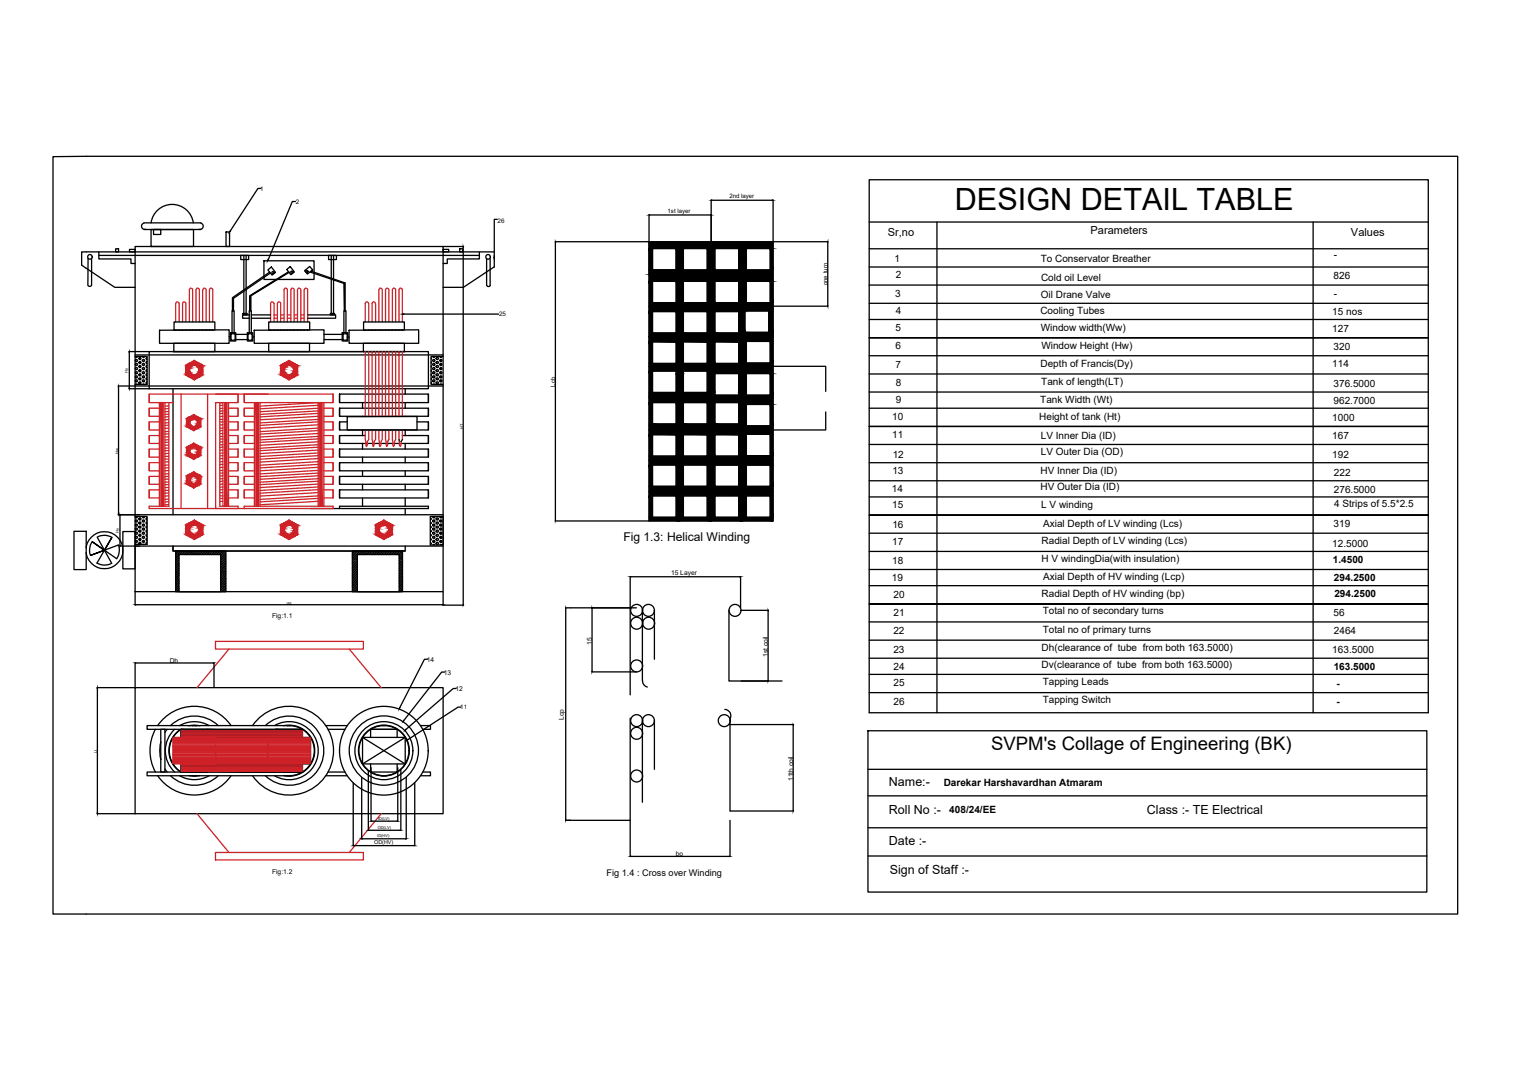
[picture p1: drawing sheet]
<svg xmlns="http://www.w3.org/2000/svg" width="297mm" height="210mm" viewBox="0 0 297 210" stroke-linecap="round" stroke-linejoin="round" font-family="sans-serif">
<defs><g id="words">
<text font-size="6" x="186.6" y="41">DESIGN DETAIL TABLE</text>
<text font-size="3.6" x="193.7" y="146.5">SVPM's Collage of Engineering (BK)</text>
<g font-size="2.4">
<text x="121.8" y="105.6">Fig 1.3: Helical Winding</text>
<text x="173.7" y="153.4">Name:-</text>
<text x="173.7" y="158.9">Roll No :-</text>
<text x="224.1" y="158.9">Class :- TE Electrical</text>
<text x="173.7" y="165.1">Date :-</text>
<text x="173.9" y="170.6">Sign of Staff :-</text>
</g>
<g font-size="2.2">
<text x="173.5" y="46.1">Sr,no</text>
<text x="213.1" y="45.7">Parameters</text>
<text x="264" y="46.1">Values</text>
</g>
<g font-size="2">
<text x="174.8" y="51.2">1</text>
<text x="203.4" y="51.1">To Conservator Breather</text>
<text x="260.6" y="50.4">-</text>
<text x="175" y="57.9">3</text>
<text x="175.1" y="54.4">2</text>
<text x="203.4" y="58.3">Oil Drane Valve</text>
<text x="203.4" y="54.8">Cold oil Level</text>
<text x="260.6" y="54.5">826</text>
<text x="260.6" y="58">-</text>
<text x="175" y="64.7">5</text>
<text x="175.1" y="61.4">4</text>
<text x="203.3" y="61.2">Cooling Tubes</text>
<text x="203.4" y="64.6">Window width(Ww)</text>
<text x="260.4" y="61.4">15 nos</text>
<text x="260.4" y="64.8">127</text>
<text x="175" y="68.1">6</text>
<text x="175" y="71.8">7</text>
<text x="203.3" y="71.7">Depth of Francis(Dy)</text>
<text x="203.5" y="68.2">Window Height (Hw)</text>
<text x="260.4" y="71.7">114</text>
<text x="260.6" y="68.3">320</text>
<text x="175.1" y="75.4">8</text>
<text x="203.5" y="75.2">Tank of length(LT)</text>
<text x="260.6" y="75.6">376.5000</text>
<text x="174.3" y="82.1">10</text>
<text x="175" y="78.6">9</text>
<text x="203.1" y="81.9">Height of tank (Ht)</text>
<text x="203.3" y="78.7">Tank Width (Wt)</text>
<text x="260.4" y="82.2">1000</text>
<text x="260.6" y="78.9">962.7000</text>
<text x="174.3" y="85.5">11</text>
<text x="174.5" y="89.4">12</text>
<text x="203.4" y="85.7">LV Inner Dia (ID)</text>
<text x="203.4" y="88.9">LV Outer Dia (OD)</text>
<text x="260.4" y="85.6">167</text>
<text x="260.4" y="89.4">192</text>
<text x="174.4" y="92.6">13</text>
<text x="203.3" y="92.6">HV Inner Dia (ID)</text>
<text x="203.3" y="95.8">HV Outer Dia (ID)</text>
<text x="260.7" y="92.9">222</text>
<text x="174.3" y="96.1">14</text>
<text x="174.3" y="99.3">15</text>
<text x="203.5" y="99.2">L V winding</text>
<text x="260.7" y="96.2">276.5000</text>
<text x="260.7" y="99.1">4 Strips of 5.5*2.5</text>
<text x="174.3" y="106.5">17</text>
<text x="174.4" y="103">16</text>
<text x="203.5" y="106.2">Radial Depth of LV winding (Lcs)</text>
<text x="203.9" y="102.9">Axial Depth of LV winding (Lcs)</text>
<text x="260.4" y="106.7">12.5000</text>
<text x="260.6" y="103">319</text>
<text x="174.3" y="113.5">19</text>
<text x="174.3" y="110">18</text>
<text x="203.5" y="109.8">H V windingDia(with insulation)</text>
<text x="203.9" y="113.2">Axial Depth of HV winding (Lcp)</text>
<text x="260.5" y="110">1.4500</text>
<text x="260.7" y="113.4">294.2500</text>
<text x="174.6" y="116.8">20</text>
<text x="203.5" y="116.5">Radial Depth of HV winding (bp)</text>
<text x="203.8" y="119.9">Total no of secondary turns</text>
<text x="260.8" y="116.5">294.2500</text>
<text x="174.6" y="123.8">22</text>
<text x="174.6" y="120.3">21</text>
<text x="203.8" y="123.6">Total no of primary turns</text>
<text x="260.6" y="120.3">56</text>
<text x="260.7" y="123.8">2464</text>
<text x="174.6" y="127.5">23</text>
<text x="174.6" y="130.9">24</text>
<text x="203.5" y="127.1">Dh(clearance of tube from both 163.5000)</text>
<text x="203.5" y="130.5">Dv(clearance of tube from both 163.5000)</text>
<text x="260.4" y="127.4">163.5000</text>
<text x="260.6" y="130.7">163.5000</text>
<text x="174.6" y="134">25</text>
<text x="174.6" y="137.7">26</text>
<text x="203.8" y="133.7">Tapping Leads</text>
<text x="203.8" y="137.3">Tapping Switch</text>
<text x="261.2" y="134.1">-</text>
<text x="261.2" y="137.6">-</text>
<text x="184.4" y="153.4">Darekar Harshavardhan Atmaram</text>
<text x="185.5" y="158.7">408/24/EE</text>
</g>
<text font-size="1.8" x="118.5" y="171.1">Fig 1.4 : Cross over Winding</text>
<g font-size="1.3">
<text x="131.1" y="112.2">15 Layer</text>
<text x="53.2" y="120.6">Fig:1.1</text>
<text x="115.7" y="125.9" transform="rotate(-90 115.7 125.9)">15</text>
<text x="33.2" y="129.4">Dh</text>
<text x="83.4" y="129.2">14</text>
<text x="86.7" y="131.7">13</text>
<text x="150.1" y="128.3" transform="rotate(-90 150.1 128.3)">1st coil</text>
<text x="89" y="134.9">12</text>
<text x="110.2" y="140.6" transform="rotate(-90 110.2 140.6)">Lcp</text>
<text x="155" y="152.5" transform="rotate(-90 155 152.5)">11th coil</text>
<text x="132.1" y="167.1">bo</text>
<text x="53.2" y="170.7">Fig:1.2</text>
</g>
<g font-size="1.2">
<text x="50.8" y="37.4">1</text>
<text x="57.8" y="39.8">2</text>
<text x="130.5" y="41.6">1st layer</text>
<text x="142.5" y="38.7">2nd layer</text>
<text x="97.3" y="43.6">26</text>
<text x="161.7" y="55.7" transform="rotate(-90 161.7 55.7)">one turn</text>
<text x="97.5" y="61.8">25</text>
<text x="108.5" y="75.5" transform="rotate(-90 108.5 75.5)">Lcb</text>
<text x="89.9" y="138.5">11</text>
</g>
<text font-size="1.1" x="73.1" y="164.7">OD(HV)</text>
<g font-size=".8">
<text x="25" y="72.8" transform="rotate(-90 25 72.8)">Hy</text>
<text x="90.5" y="83.8" transform="rotate(-90 90.5 83.8)">HT</text>
<text x="23.1" y="88.6" transform="rotate(-90 23.1 88.6)">Hw</text>
<text x="23.2" y="104.1" transform="rotate(-90 23.2 104.1)">Hy</text>
<text x="56" y="118">Wt</text>
<text x="19" y="147" transform="rotate(-90 19 147)">Lt</text>
<text x="73.8" y="161.8">OD(LV)</text>
<text x="73.9" y="160.1">ID(LV)</text>
<text x="73.7" y="163.5">ID(HV)</text>
</g>
</g></defs>
<!-- layer: PDF_Solid Fills -->
<g fill="#000" stroke="#000" stroke-width=".2">
<path d="M139 39.1h.1zM151 39.1h.1zM45 45.1l-.1 .2zM52.4 50.6l-.1 .3zM90.5 48.1l.1 .2zM96.5 50.3h.1v.3zM108.5 47.2l.1 .1zM126.8 42l.2-.1zM138.9 41.9l.1 .1zM161.8 47.2l-.1 .1zM161.7 59.7l.1 .1zM23.2 75.4l-.1 .1z"/>
<path d="M25.3 68.7l-.1 .1zM25.2 75.8l.1 .1zM78.6 61.3h.3zM139 65.5h6.1zM145.1 65h6v.5zM126.8 95h6zM132.8 95h6.2zM139 90.8h6.1zM139 95h.7zM144.4 95h.7zM145.1 90.8h6zM145.1 95h.8z"/>
<path d="M23.4 100.5l.1 .1zM23.4 106.5v.1zM26.4 118.1h.1zM86.5 118.1h.1zM108.5 101.6v.1zM110.6 118.7v.1zM115.7 118.7v.1zM123.1 112.6l.2 .1zM144.6 112.6h.1zM150.1 119.2v.1zM19 134.3v.1zM26.4 129.5h.1z"/>
<path d="M41.7 129.5h.1zM78.1 138.2l-.1 .2zM115.7 131.1v.1zM150.1 132.9v.1zM19 158.8v.1zM78.9 140.7l-.2 .2zM79.3 142.4l.1 .1-.3 .2zM79.5 144.6l.2-.3zM155 158.2v.2zM69 165.1h.1zM70.7 163.8h.1zM72 162.1h.1z"/>
<path d="M72.5 160.3h.1zM77.6 160.3h.1zM78.2 162.1h.1zM79.3 163.8h.1zM80.9 165.1h.1zM110.6 160.1v.1zM123.1 167.2h.2zM142.5 167.2h.2z"/>
<path d="M126.8 48.5l.7 4.2v-4.2zM126.8 48.5l.7 4.2h-.7z"/>
<path d="M126.8 48.5l.7 4.2v-4.2zM126.8 48.5l.7 4.2h-.7z"/>
<path d="M126.8 54.9l.7 4.2v-4.2zM126.8 54.9l.7 4.2h-.7z"/>
<path d="M126.8 47.2l6 1.3v-1.3zM126.8 47.2l6 1.3h-6z"/>
<path d="M132.1 48.5l.7 4.2v-4.2zM132.1 48.5l.7 4.2h-.7z"/>
<path d="M126.8 52.7l6 .9v-.9zM126.8 52.7l6 .9h-6z"/>
<path d="M126.8 47.2l6 1.3v-1.3zM126.8 47.2l6 1.3h-6z"/>
<path d="M132.1 48.5l.7 4.2v-4.2zM132.1 48.5l.7 4.2h-.7z"/>
<path d="M126.8 52.7l6 .9v-.9zM126.8 52.7l6 .9h-6z"/>
<path d="M126.8 59.8l6 .9v-.9zM126.8 59.8l6 .9h-6z"/>
<path d="M126.8 53.6l6 1.3v-1.3zM126.8 53.6l6 1.3h-6z"/>
<path d="M132.1 54.9l.7 4.2v-4.2zM132.1 54.9l.7 4.2h-.7z"/>
<path d="M126.8 59.1l6 .7v-.7zM126.8 59.1l6 .7h-6z"/>
<path d="M132.8 48.5l.7 4.2v-4.2zM132.8 48.5l.7 4.2h-.7z"/>
<path d="M132.8 54.9l.7 4.2v-4.2zM132.8 54.9l.7 4.2h-.7z"/>
<path d="M132.8 47.2l6.2 1.3v-1.3zM132.8 47.2l6.2 1.3h-6.2z"/>
<path d="M138.2 48.5l.8 4.2v-4.2zM138.2 48.5l.8 4.2h-.8z"/>
<path d="M132.8 52.7l6.2 .9v-.9zM132.8 52.7l6.2 .9h-6.2z"/>
<path d="M132.8 53.6l6.2 1.3v-1.3zM132.8 53.6l6.2 1.3h-6.2z"/>
<path d="M138.2 54.9l.8 4.2v-4.2zM138.2 54.9l.8 4.2h-.8z"/>
<path d="M132.8 59.1l6.2 .7v-.7zM132.8 59.1l6.2 .7h-6.2z"/>
<path d="M132.8 59.8l6.2 .9v-.9zM132.8 59.8l6.2 .9h-6.2z"/>
<path d="M139 48.5l.7 4.2v-4.2zM139 48.5l.7 4.2h-.7z"/>
<path d="M139 54.9l.7 4.2v-4.2zM139 54.9l.7 4.2h-.7z"/>
<path d="M139 47.2l6.1 1.3v-1.3zM139 47.2l6.1 1.3h-6.1z"/>
<path d="M144.4 48.5l.7 4.2v-4.2zM144.4 48.5l.7 4.2h-.7z"/>
<path d="M139 52.7l6.1 .9v-.9zM139 52.7l6.1 .9h-6.1z"/>
<path d="M139 53.6l6.1 1.3v-1.3zM139 53.6l6.1 1.3h-6.1z"/>
<path d="M144.4 54.9l.7 4.2v-4.2zM144.4 54.9l.7 4.2h-.7z"/>
<path d="M139 59.1l6.1 .7v-.7zM139 59.1l6.1 .7h-6.1z"/>
<path d="M139 59.8l6.1 .9v-.9zM139 59.8l6.1 .9h-6.1z"/>
<path d="M145.1 48.5l.8 4.2v-4.2zM145.1 48.5l.8 4.2h-.8z"/>
<path d="M145.1 54.9l.8 4.2v-4.2zM145.1 54.9l.8 4.2h-.8z"/>
<path d="M145.1 47.2l6 1.3v-1.3zM145.1 47.2l6 1.3h-6z"/>
<path d="M150.5 48.5l.6 4.2v-4.2zM150.5 48.5l.6 4.2h-.6z"/>
<path d="M145.1 52.7l6 .9v-.9zM145.1 52.7l6 .9h-6z"/>
<path d="M145.1 53.6l6 1.3v-1.3zM145.1 53.6l6 1.3h-6z"/>
<path d="M150.5 54.9l.6 4.2v-4.2zM150.5 54.9l.6 4.2h-.6z"/>
<path d="M145.1 59.1l6 .7v-.7zM145.1 59.1l6 .7h-6z"/>
<path d="M145.1 59.8l6 .9v-.9zM145.1 59.8l6 .9h-6z"/>
<path d="M126.8 65.7h6zM126.8 65.8l6-.1z"/>
<path d="M126.8 60.8l.7 4.2v-4.2zM126.8 60.8l.7 4.2h-.7z"/>
<path d="M126.8 66.8l.7 4.2v-4.2zM126.8 66.8l.7 4.2h-.7z"/>
<path d="M126.8 72.5l.7 4.1v-4.1zM126.8 72.5l.7 4.1h-.7z"/>
<path d="M126.8 78.6l.7 4.2v-4.2zM126.8 78.6l.7 4.2h-.7z"/>
<path d="M126.8 60.7l6 .1v-.1zM126.8 60.7l6 .1h-6z"/>
<path d="M132.1 60.8l.7 4.2v-4.2zM132.1 60.8l.7 4.2h-.7z"/>
<path d="M132.8 65.7h6.2zM132.8 65.7h6.2z"/>
<path d="M126.8 65l6 .7v-.7zM126.8 65l6 .7h-6z"/>
<path d="M126.8 65.7h6zM126.8 65.7h6z"/>
<path d="M126.8 65.8l6 .9v-.9zM126.8 65.8l6 .9h-6z"/>
<path d="M126.8 66.7l6 .1zM126.8 66.7l6 .1z"/>
<path d="M132.1 66.8l.7 4.1v-4.1zM132.1 66.8l.7 4.1h-.7z"/>
<path d="M132.1 70.9l.7 .1zM132.1 70.9l.7 .1z"/>
<path d="M126.8 71l6 .5v-.5zM126.8 71l6 .5h-6z"/>
<path d="M126.8 71.5l6 1v-1zM126.8 71.5l6 1h-6z"/>
<path d="M132.1 72.5l.7 .4v-.4zM132.1 72.5l.7 .4h-.7z"/>
<path d="M132.1 72.9l.7 3.7v-3.7zM132.1 72.9l.7 3.7h-.7z"/>
<path d="M126.8 76.6l6 .6v-.6zM126.8 76.6l6 .6h-6z"/>
<path d="M126.8 77.2l6 .4v-.4zM126.8 77.2l6 .4h-6z"/>
<path d="M126.8 77.6l6 1v-1zM126.8 77.6l6 1h-6z"/>
<path d="M132.1 78.6l.7 4.2v-4.2zM132.1 78.6l.7 4.2h-.7z"/>
<path d="M132.8 60.8l.7 4.2v-4.2zM132.8 60.8l.7 4.2h-.7z"/>
<path d="M132.8 66.8l.7 4.1v-4.1zM132.8 66.8l.7 4.1h-.7z"/>
<path d="M132.8 70.9l.7 .1zM132.8 70.9l.7 .1z"/>
<path d="M132.8 72.5l.7 .4v-.4zM132.8 72.5l.7 .4h-.7z"/>
<path d="M132.8 72.9l.7 3.7v-3.7zM132.8 72.9l.7 3.7h-.7z"/>
<path d="M132.8 78.6l.7 4.2v-4.2zM132.8 78.6l.7 4.2h-.7z"/>
<path d="M132.8 60.7l6.2 .1v-.1zM132.8 60.7l6.2 .1h-6.2z"/>
<path d="M138.2 60.8l.8 4.2v-4.2zM138.2 60.8l.8 4.2h-.8z"/>
<path d="M132.8 65l6.2 .5v-.5zM132.8 65l6.2 .5h-6.2z"/>
<path d="M139 65.5h6.1zM139 65.5h6.1l-6.1 .2zM139 65.7h6.1v-.2z"/>
<path d="M132.8 65.5h6.2zM132.8 65.5h6.2z"/>
<path d="M132.8 65.5l6.2 .2v-.2zM132.8 65.5l6.2 .2h-6.2z"/>
<path d="M132.8 65.7l6.2 .1zM132.8 65.7l6.2 .1z"/>
<path d="M132.8 65.8l6.2 .9v-.9zM132.8 65.8l6.2 .9h-6.2z"/>
<path d="M132.8 66.7l6.2 .1zM132.8 66.7l6.2 .1z"/>
<path d="M138.2 66.8l.8 4.1v-4.1zM138.2 66.8l.8 4.1h-.8z"/>
<path d="M138.2 70.9l.8 .1zM138.2 70.9l.8 .1z"/>
<path d="M132.8 71l6.2 .5v-.5zM132.8 71l6.2 .5h-6.2z"/>
<path d="M132.8 71.5l6.2 1v-1zM132.8 71.5l6.2 1h-6.2z"/>
<path d="M138.2 72.5l.8 4.1v-4.1zM138.2 72.5l.8 4.1h-.8z"/>
<path d="M132.8 76.6l6.2 .6v-.6zM132.8 76.6l6.2 .6h-6.2z"/>
<path d="M132.8 77.2l6.2 .4v-.4zM132.8 77.2l6.2 .4h-6.2z"/>
<path d="M132.8 77.6l6.2 1v-1zM132.8 77.6l6.2 1h-6.2z"/>
<path d="M138.2 78.6l.8 4.2v-4.2zM138.2 78.6l.8 4.2h-.8z"/>
<path d="M139 60.8l.7 4.2v-4.2zM139 60.8l.7 4.2h-.7z"/>
<path d="M139 66.8l.7 4.1v-4.1zM139 66.8l.7 4.1h-.7z"/>
<path d="M139 70.9l.7 .1zM139 70.9l.7 .1z"/>
<path d="M139 72.9l.7 3.7v-3.7zM139 72.9l.7 3.7h-.7z"/>
<path d="M139 76.6l.7 .6v-.6zM139 76.6l.7 .6h-.7z"/>
<path d="M139 78.6l.7 4.2v-4.2zM139 78.6l.7 4.2h-.7z"/>
<path d="M139 60.7l6.1 .1v-.1zM139 60.7l6.1 .1h-6.1z"/>
<path d="M144.4 60.8l.7 4.2v-4.2zM144.4 60.8l.7 4.2h-.7z"/>
<path d="M145.1 65v.5h6zM145.1 65.5h6zM145.1 65.5h6z"/>
<path d="M139 65l6.1 .5v-.5zM139 65l6.1 .5h-6.1z"/>
<path d="M139 65.7h6.1zM139 65.7h6.1z"/>
<path d="M139 65.7l6.1 .1zM139 65.7l6.1 .1z"/>
<path d="M139 65.8l6.1 .9v-.9zM139 65.8l6.1 .9h-6.1z"/>
<path d="M139 66.7l6.1 .1zM139 66.7l6.1 .1z"/>
<path d="M144.4 66.8l.7 4.2v-4.2zM144.4 66.8l.7 4.2h-.7z"/>
<path d="M139 71l6.1 .5v-.5zM139 71l6.1 .5h-6.1z"/>
<path d="M139 71.5l6.1 1v-1zM139 71.5l6.1 1h-6.1z"/>
<path d="M139 72.5l6.1 .4v-.4zM139 72.5l6.1 .4h-6.1z"/>
<path d="M144.4 72.9l.7 3.7v-3.7zM144.4 72.9l.7 3.7h-.7z"/>
<path d="M144.4 76.6l.7 .6v-.6zM144.4 76.6l.7 .6h-.7z"/>
<path d="M139 77.2l6.1 .4v-.4zM139 77.2l6.1 .4h-6.1z"/>
<path d="M139 77.6l6.1 1v-1zM139 77.6l6.1 1h-6.1z"/>
<path d="M144.4 78.6l.7 4.2v-4.2zM144.4 78.6l.7 4.2h-.7z"/>
<path d="M145.1 60.7l.5 .1v-.1zM145.1 60.7l.5 .1h-.5z"/>
<path d="M145.1 60.8l.5 4.1v-4.1zM145.1 60.8l.5 4.1h-.5z"/>
<path d="M145.1 66.7l.8 4.2v-4.2zM145.1 66.7l.8 4.2h-.8z"/>
<path d="M145.1 72.9l.8 3.7v-3.7zM145.1 72.9l.8 3.7h-.8z"/>
<path d="M145.1 76.6l.8 .6v-.6zM145.1 76.6l.8 .6h-.8z"/>
<path d="M145.1 79l.8 3.8v-3.8zM145.1 79l.8 3.8h-.8z"/>
<path d="M150.2 60.7l.9 4.2v-4.2zM150.2 60.7l.9 4.2h-.9z"/>
<path d="M145.1 64.9l6 .1v-.1zM145.1 64.9l6 .1h-6z"/>
<path d="M145.1 65.5l6 .2v-.2zM145.1 65.5l6 .2h-6z"/>
<path d="M145.1 65.7l6 .1v-.1zM145.1 65.7l6 .1h-6z"/>
<path d="M145.1 65.8l6 .9v-.9zM145.1 65.8l6 .9h-6z"/>
<path d="M150.5 66.7l.6 4.2v-4.2zM150.5 66.7l.6 4.2h-.6z"/>
<path d="M145.1 70.9l6 .6v-.6zM145.1 70.9l6 .6h-6z"/>
<path d="M145.1 71.5l6 1.4v-1.4zM145.1 71.5l6 1.4h-6z"/>
<path d="M150.5 72.9l.6 4.3v-4.3zM150.5 72.9l.6 4.3h-.6z"/>
<path d="M145.1 77.2l6 .4v-.4zM145.1 77.2l6 .4h-6z"/>
<path d="M145.1 77.6l6 1.4v-1.4zM145.1 77.6l6 1.4h-6z"/>
<path d="M150.5 79l.6 4.1v-4.1zM150.5 79l.6 4.1h-.6z"/>
<path d="M126.8 84.9l.7 4.2v-4.2zM126.8 84.9l.7 4.2h-.7z"/>
<path d="M126.8 90.8l.7 4.2v-4.2zM126.8 90.8l.7 4.2h-.7z"/>
<path d="M126.8 96.8l.7 4.2v-4.2zM126.8 96.8l.7 4.2h-.7z"/>
<path d="M126.8 82.8l6 .3v-.3zM126.8 82.8l6 .3h-6z"/>
<path d="M126.8 83.1l6 .9v-.9zM126.8 83.1l6 .9h-6z"/>
<path d="M126.8 84l6 .8v-.8zM126.8 84l6 .8h-6z"/>
<path d="M126.8 84.8l6 .1zM126.8 84.8l6 .1z"/>
<path d="M132.1 84.9l.7 4.2v-4.2zM132.1 84.9l.7 4.2h-.7z"/>
<path d="M126.8 89.1l6 .8v-.8zM126.8 89.1l6 .8h-6z"/>
<path d="M126.8 89.9l6 .9v-.9zM126.8 89.9l6 .9h-6z"/>
<path d="M132.1 90.8l.7 4.2v-4.2zM132.1 90.8l.7 4.2h-.7z"/>
<path d="M126.8 95l6 1v-1zM126.8 95l6 1h-6z"/>
<path d="M126.8 96l6 .8v-.8zM126.8 96l6 .8h-6z"/>
<path d="M132.1 96.8l.7 4.2v-4.2zM132.1 96.8l.7 4.2h-.7z"/>
<path d="M132.8 84.9l.7 4.2v-4.2zM132.8 84.9l.7 4.2h-.7z"/>
<path d="M132.8 90.8l.7 4.2v-4.2zM132.8 90.8l.7 4.2h-.7z"/>
<path d="M132.8 96.8l.7 4.2v-4.2zM132.8 96.8l.7 4.2h-.7z"/>
<path d="M132.8 82.8l6.2 .3v-.3zM132.8 82.8l6.2 .3h-6.2z"/>
<path d="M132.8 83.1l6.2 .9v-.9zM132.8 83.1l6.2 .9h-6.2z"/>
<path d="M132.8 84l6.2 .8v-.8zM132.8 84l6.2 .8h-6.2z"/>
<path d="M132.8 84.8l6.2 .1zM132.8 84.8l6.2 .1z"/>
<path d="M138.2 84.9l.8 4.1v-4.1zM138.2 84.9l.8 4.1h-.8z"/>
<path d="M138.2 89l.8 .1zM138.2 89l.8 .1z"/>
<path d="M132.8 89.1l6.2 .8v-.8zM132.8 89.1l6.2 .8h-6.2z"/>
<path d="M132.8 89.9l6.2 .9v-.9zM132.8 89.9l6.2 .9h-6.2z"/>
<path d="M138.2 90.8l.8 4.2v-4.2zM138.2 90.8l.8 4.2h-.8z"/>
<path d="M132.8 95l6.2 1v-1zM132.8 95l6.2 1h-6.2z"/>
<path d="M132.8 96l6.2 .8v-.8zM132.8 96l6.2 .8h-6.2z"/>
<path d="M138.2 96.8l.8 4.2v-4.2zM138.2 96.8l.8 4.2h-.8z"/>
<path d="M139 84.9l.7 4.1v-4.1zM139 84.9l.7 4.1h-.7z"/>
<path d="M139 89l.7 .1zM139 89l.7 .1z"/>
<path d="M139 90.8l.7 4.2v-4.2zM139 90.8l.7 4.2h-.7z"/>
<path d="M139 96.8l.7 4.2v-4.2zM139 96.8l.7 4.2h-.7z"/>
<path d="M139 82.8l6.1 .3v-.3zM139 82.8l6.1 .3h-6.1z"/>
<path d="M139 83.1l6.1 .9v-.9zM139 83.1l6.1 .9h-6.1z"/>
<path d="M139 84l6.1 .8v-.8zM139 84l6.1 .8h-6.1z"/>
<path d="M139 84.8l6.1 .1zM139 84.8l6.1 .1z"/>
<path d="M144.4 84.9l.7 4.1v-4.1zM144.4 84.9l.7 4.1h-.7z"/>
<path d="M144.4 89l.7 .1zM144.4 89l.7 .1z"/>
<path d="M139 89.1l6.1 .8v-.8zM139 89.1l6.1 .8h-6.1z"/>
<path d="M139 89.9l6.1 .9v-.9zM139 89.9l6.1 .9h-6.1z"/>
<path d="M144.4 90.8l.7 4.2v-4.2zM144.4 90.8l.7 4.2h-.7z"/>
<path d="M139 95l6.1 1v-1zM139 95l6.1 1h-6.1z"/>
<path d="M139 96l6.1 .8v-.8zM139 96l6.1 .8h-6.1z"/>
<path d="M144.4 96.8l.7 4.2v-4.2zM144.4 96.8l.7 4.2h-.7z"/>
<path d="M145.1 82.8l.8 .3v-.3zM145.1 82.8l.8 .3h-.8z"/>
<path d="M145.1 84.8l.8 .1zM145.1 84.8l.8 .1z"/>
<path d="M145.1 84.9l.8 4.1v-4.1zM145.1 84.9l.8 4.1h-.8z"/>
<path d="M145.1 90.8l.8 4.2v-4.2zM145.1 90.8l.8 4.2h-.8z"/>
<path d="M145.1 96.8l.8 4.2v-4.2zM145.1 96.8l.8 4.2h-.8z"/>
<path d="M145.1 83.1l6 .9v-.9zM145.1 83.1l6 .9h-6z"/>
<path d="M145.1 84l6 .8v-.8zM145.1 84l6 .8h-6z"/>
<path d="M150.5 84.8l.6 4.2v-4.2zM150.5 84.8l.6 4.2h-.6z"/>
<path d="M145.1 89l6 .1zM145.1 89l6 .1z"/>
<path d="M145.1 89.1l6 .8v-.8zM145.1 89.1l6 .8h-6z"/>
<path d="M145.1 89.9l6 .9v-.9zM145.1 89.9l6 .9h-6z"/>
<path d="M150.5 90.8l.6 4.2v-4.2zM150.5 90.8l.6 4.2h-.6z"/>
<path d="M145.1 95l6 1v-1zM145.1 95l6 1h-6z"/>
<path d="M145.1 96l6 .8v-.8zM145.1 96l6 .8h-6z"/>
<path d="M150.5 96.8l.6 4.2v-4.2zM150.5 96.8l.6 4.2h-.6z"/>
<path d="M126.8 101l6 .7v-.7zM126.8 101l6 .7h-6z"/>
<path d="M132.8 101l6.2 .7v-.7zM132.8 101l6.2 .7h-6.2z"/>
<path d="M139 101l6.1 .7v-.7zM139 101l6.1 .7h-6.1z"/>
<path d="M145.1 101l6 .7v-.7zM145.1 101l6 .7h-6z"/>
<path d="M35.4 142.4l5.2 .3v-.3zM35.4 142.4l5.2 .3h-5.2z"/>
<path d="M35.4 142.7l5.2 .1v-.1zM35.4 142.7l5.2 .1h-5.2z"/>
<path d="M35.4 142.8l5.2 .2v-.2zM35.4 142.8l5.2 .2h-5.2z"/>
<path d="M35.4 143l5.2 .2v-.2zM35.4 143l5.2 .2h-5.2z"/>
<path d="M35.4 143.2l5.2 .1v-.1zM35.4 143.2l5.2 .1h-5.2z"/>
<path d="M35.4 143.3l5.2 .2v-.2zM35.4 143.3l5.2 .2h-5.2z"/>
<path d="M35.4 143.5l5.2 .2v-.2zM35.4 143.5l5.2 .2h-5.2z"/>
<path d="M35.4 143.7l5.2 .2v-.2zM35.4 143.7l5.2 .2h-5.2z"/>
<path d="M35.4 143.9l5.2 .1v-.1zM35.4 143.9l5.2 .1h-5.2z"/>
<path d="M35.4 149.2l5.2 .2v-.2zM35.4 149.2l5.2 .2h-5.2z"/>
<path d="M35.4 149.4l5.2 .1v-.1zM35.4 149.4l5.2 .1h-5.2z"/>
<path d="M35.4 149.5l5.2 .2v-.2zM35.4 149.5l5.2 .2h-5.2z"/>
<path d="M35.4 149.7l5.2 .2v-.2zM35.4 149.7l5.2 .2h-5.2z"/>
<path d="M35.4 149.9l5.2 .2v-.2zM35.4 149.9l5.2 .2h-5.2z"/>
<path d="M35.4 150.1l5.2 .2v-.2zM35.4 150.1l5.2 .2h-5.2z"/>
<path d="M35.4 150.3l5.2 .1v-.1zM35.4 150.3l5.2 .1h-5.2z"/>
<path d="M35.4 150.4l5.2 .2v-.2zM35.4 150.4l5.2 .2h-5.2z"/>
<path d="M35.4 150.6l5.2 .1v-.1zM35.4 150.6l5.2 .1h-5.2z"/>
<path d="M42.1 144l10.2 .1zM42.1 144l10.2 .1z"/>
<path d="M40.6 142.4l13.3 .3v-.3zM40.6 142.4l13.3 .3h-13.3z"/>
<path d="M40.6 142.7l13.3 .1v-.1zM40.6 142.7l13.3 .1h-13.3z"/>
<path d="M40.6 142.8l13.3 .2v-.2zM40.6 142.8l13.3 .2h-13.3z"/>
<path d="M40.6 143l13.3 .2v-.2zM40.6 143l13.3 .2h-13.3z"/>
<path d="M40.6 143.2l13.3 .1v-.1zM40.6 143.2l13.3 .1h-13.3z"/>
<path d="M40.6 143.3l13.3 .2v-.2zM40.6 143.3l13.3 .2h-13.3z"/>
<path d="M40.6 143.5l13.3 .2v-.2zM40.6 143.5l13.3 .2h-13.3z"/>
<path d="M40.6 143.7l13.3 .2v-.2zM40.6 143.7l13.3 .2h-13.3z"/>
<path d="M40.6 143.9l13.3 .1v-.1zM40.6 143.9l13.3 .1h-13.3z"/>
<path d="M40.6 149.2l13.3 .2v-.2zM40.6 149.2l13.3 .2h-13.3z"/>
<path d="M40.6 149.4l13.3 .1v-.1zM40.6 149.4l13.3 .1h-13.3z"/>
<path d="M40.6 149.5l13.3 .2v-.2zM40.6 149.5l13.3 .2h-13.3z"/>
<path d="M40.6 149.7l13.3 .2v-.2zM40.6 149.7l13.3 .2h-13.3z"/>
<path d="M40.6 149.9l13.3 .2v-.2zM40.6 149.9l13.3 .2h-13.3z"/>
<path d="M40.6 150.1l13.3 .2v-.2zM40.6 150.1l13.3 .2h-13.3z"/>
<path d="M40.6 150.3l13.3 .1v-.1zM40.6 150.3l13.3 .1h-13.3z"/>
<path d="M40.6 150.4l13.3 .2v-.2zM40.6 150.4l13.3 .2h-13.3z"/>
<path d="M40.6 150.6l13.3 .1v-.1zM40.6 150.6l13.3 .1h-13.3z"/>
<path d="M53.9 142.4l5.2 .3v-.3zM53.9 142.4l5.2 .3h-5.2z"/>
<path d="M53.9 142.7l5.2 .1v-.1zM53.9 142.7l5.2 .1h-5.2z"/>
<path d="M53.9 142.8l5.2 .2v-.2zM53.9 142.8l5.2 .2h-5.2z"/>
<path d="M53.9 143l5.2 .2v-.2zM53.9 143l5.2 .2h-5.2z"/>
<path d="M53.9 143.2l5.2 .1v-.1zM53.9 143.2l5.2 .1h-5.2z"/>
<path d="M53.9 143.3l5.2 .2v-.2zM53.9 143.3l5.2 .2h-5.2z"/>
<path d="M53.9 143.5l5.2 .2v-.2zM53.9 143.5l5.2 .2h-5.2z"/>
<path d="M53.9 143.7l5.2 .2v-.2zM53.9 143.7l5.2 .2h-5.2z"/>
<path d="M53.9 143.9l5.2 .1v-.1zM53.9 143.9l5.2 .1h-5.2z"/>
<path d="M53.9 149.2l5.2 .2v-.2zM53.9 149.2l5.2 .2h-5.2z"/>
<path d="M53.9 149.4l5.2 .1v-.1zM53.9 149.4l5.2 .1h-5.2z"/>
<path d="M53.9 149.5l5.2 .2v-.2zM53.9 149.5l5.2 .2h-5.2z"/>
<path d="M53.9 149.7l5.2 .2v-.2zM53.9 149.7l5.2 .2h-5.2z"/>
<path d="M53.9 149.9l5.2 .2v-.2zM53.9 149.9l5.2 .2h-5.2z"/>
<path d="M53.9 150.1l5.2 .2v-.2zM53.9 150.1l5.2 .2h-5.2z"/>
<path d="M53.9 150.3l5.2 .1v-.1zM53.9 150.3l5.2 .1h-5.2z"/>
<path d="M53.9 150.4l5.2 .2v-.2zM53.9 150.4l5.2 .2h-5.2z"/>
<path d="M53.9 150.6l5.2 .1v-.1zM53.9 150.6l5.2 .1h-5.2z"/>
</g>
<!-- layer: PDF_Geometry -->
<g fill="none" stroke="#cd2027" stroke-width=".25">
<path d="M35 59.3a.32 .32 0 0 0-.3-.4 .32 .32 0 0 0-.4 .4v3.6M35 59.3v3.6M72 59.3a.32 .32 0 0 0-.3-.4 .32 .32 0 0 0-.3 .4v3.6M72.1 59.3v3.6M73.4 59.3a.32 .32 0 0 0-.4-.4 .32 .32 0 0 0-.3 .4v3.6M73.4 59.3v3.6M29.2 76.9v1.7M29.2 79.7v1.6M31.1 78.6h-1.9v-1.7h17.3v1.7h-1.8M31.1 79.7h-1.9v1.6h1.9M31.1 78.6h1.1M31.1 78.6v20.3"/>
<path d="M31.5 78.6h.4v20.3h-.4zM33 79.3h-.8M33 79.8h-.8M33 78.6v20.3h-3.8v.4h17.3v-.4h-1.8M33.8 78.6h-1.6v20.3M35.4 76.9v22.4M35.7 62.9v-3.6a.32 .32 0 0 1 .3-.4 .32 .32 0 0 1 .3 .4v3.6M36.4 71.3l1.6-.9 1.6 .9v1.9l-1.6 1-1.6-1zM37 62.9v-6.3a.32 .32 0 0 1 .3-.3 .32 .32 0 0 1 .4 .3v6.3M38.3 62.9v-6.3a.32 .32 0 0 1 .3-.3 .32 .32 0 0 1 .3 .3v6.3M39.6 62.9v-6.3a.33 .33 0 0 1 .4-.3 .33 .33 0 0 1 .3 .3v6.3M40.6 76.9v22.4"/>
<path d="M40.9 62.9v-6.3a.32 .32 0 0 1 .4-.3 .32 .32 0 0 1 .3 .3v6.3M42.1 76.9h10.2M43 78.6v20.3h.6M43 78.7l.6-.1v20.3h1.1M43.6 79.1l-.6 .1M43.6 79.7h-.6M43.9 78.6h.4v20.3h-.4zM44.7 78.6h-2.6v20.7h10.2M44.7 79.7h1.8v1.6h-1.8M44.7 78.6v20.3M46.5 76.9v1.7M46.5 79.7v1.6"/>
<path d="M47.7 76.9v1.7M47.7 79.7v1.6M49.7 78.6h-2v-1.7h17.4v1.7h-1.8v20.3h-1.1v-20.3l-11.4 .7M49.7 79.7h-2v1.6h2M49.7 78.6v20.3M49.7 78.6h1.1M50 78.6h.5v20.3h-.5zM52.9 62.9v-3.6a.32 .32 0 0 1 .3-.4 .32 .32 0 0 1 .3 .4l.1 3.6M53.6 61.5h.6M53.6 62.1h.6M54.2 62.9v-3.6a.32 .32 0 0 1 .3-.4 .32 .32 0 0 1 .4 .4v3.6M54.9 71.3l1.6-.9 1.6 .9v1.9l-1.6 1-1.6-1z"/>
<path d="M54.9 61.5h.6M54.9 62.1h.6M55.5 62.9v-6.3a.32 .32 0 0 1 .3-.3 .32 .32 0 0 1 .4 .3v6.3M56.2 61.5h.6M56.2 62.1h.6M56.8 62.9v-6.3a.33 .33 0 0 1 .4-.3 .33 .33 0 0 1 .3 .3v6.3M57.5 61.5h.6M57.5 62.1h.6M58.1 62.9v-6.3a.32 .32 0 0 1 .4-.3 .32 .32 0 0 1 .3 .3v6.3M58.8 61.5h.6M58.8 62.1h.6M59.4 62.9l.1-6.3a.32 .32 0 0 1 .3-.3 .32 .32 0 0 1 .3 .3v6.3"/>
<path d="M62.2 79.1l-11.4 .7M62.2 79.7l-11.4 .7M62.5 78.6h.4v20.3h-.4zM63.3 78.6h-12.5v20.3M63.3 79.7h1.8v1.6h-1.8M65.1 76.9v1.7M65.1 79.7v1.6M71.4 68.7v12.7M72.1 68.7v12.7M72.7 68.7v12.7M73.4 68.7v12.6M74 62.9v-6.3a.33 .33 0 0 1 .4-.3 .33 .33 0 0 1 .3 .3v6.3"/>
<path d="M74 68.7v12.6M74.7 68.7v12.6M75.3 62.9v-6.3a.33 .33 0 0 1 .4-.3 .33 .33 0 0 1 .3 .3v6.3M75.3 68.7v12.6M76 68.7v12.6M76.7 62.9v-6.3a.32 .32 0 0 1 .3-.3 .32 .32 0 0 1 .3 .3v6.3M76.7 68.7v12.6M77.3 68.7v12.6M78 62.9v-6.3a.33 .33 0 0 1 .3-.3 .33 .33 0 0 1 .3 .3v6.3M78 68.7v12.6M78.6 68.7v12.6M29.2 82.4v1.6"/>
<path d="M29.2 85v1.6M29.2 87.7v1.6M29.2 90.3v1.6M29.2 93v1.6M29.2 95.7v1.5M31.1 82.4h-1.9v1.6h1.9M31.1 85h-1.9v1.6h1.9M31.1 87.7h-1.9v1.6h1.9M31.1 90.3h-1.9v1.6h1.9M31.1 93h-1.9v1.6h1.9M31.1 95.7h-1.9v1.5h1.9M33 80.4h-.8"/>
<path d="M33 80.9h-.8M33 81.4h-.8M33 81.9l-.8 .1M33 82.5l-.8 .1M33 83l-.8 .1M33 83.6h-.8M33 84.2l-.8 .1M33 84.7l-.8 .1M33 85.3h-.8M33 85.9h-.8M33 86.3l-.8 .1M33 86.9l-.8 .1"/>
<path d="M33 87.5h-.8M33 88h-.8M33 88.5l-.8 .1M33 89.1h-.8M33 89.6l-.8 .1M33 90.1l-.8 .1M33 90.8h-.8M33 91.3l-.8 .1M33 91.9h-.8M33 92.5h-.8M33 93l-.8 .1M33 93.5l-.8 .1"/>
<path d="M33 94.1l-.8 .1M33 94.6h-.8M33 95.2h-.8M33 95.7l-.8 .1M33 96.3h-.8M33 96.8l-.8 .1M33 97.4l-.8 .1M33 98h-.8M33 98.5l-.8 .1M36.5 81.7l1.4-.7 1.3 .7v1.6l-1.3 .8-1.4-.8zM36.5 87.4l1.4-.9 1.3 .9v1.5l-1.3 .8-1.4-.8zM36.5 92.9l1.4-.8 1.3 .8v1.6l-1.3 .8-1.4-.8z"/>
<path d="M43 81.9h.6M43 89.5h.6M43 92.4h.6M43 96.8h.6M43.6 80.2l-.6 .1M43.6 80.7l-.6 .1M43.6 81.3h-.6M43.6 82.4h-.6M43.6 82.9l-.6 .1M43.6 83.6h-.6M43.6 84.1h-.6M43.6 84.6l-.6 .1"/>
<path d="M43.6 85.2l-.6 .1M43.6 85.7h-.6M43.6 86.3h-.6M43.6 86.8l-.6 .1M43.6 87.3l-.6 .1M43.6 87.9h-.6M43.6 88.4l-.6 .1M43.6 89h-.6M43.6 90.1l-.6 .1M43.6 90.7h-.6M43.6 91.2l-.6 .1M43.6 91.8l-.6 .1"/>
<path d="M43.6 92.9h-.6M43.6 93.5h-.6M43.6 94h-.6M43.6 94.5l-.6 .1M43.6 95.1h-.6M43.6 95.6l-.6 .1M43.6 96.2h-.6M43.6 97.3l-.6 .1M43.6 97.9h-.6M44.7 82.4h1.8v1.6h-1.8M44.7 85h1.8v1.6h-1.8M44.7 87.7h1.8v1.6h-1.8"/>
<path d="M44.7 90.3h1.8v1.6h-1.8M44.7 93h1.8v1.6h-1.8M44.7 95.7h1.8v1.5h-1.8M46.5 82.4v1.6M46.5 85v1.6M46.5 87.7v1.6M46.5 90.3v1.6M46.5 93v1.6M46.5 95.7v1.5M47.7 82.4v1.6M47.7 85v1.6M47.7 87.7v1.6"/>
<path d="M47.7 90.3v1.6M47.7 93v1.6M47.7 95.7v1.5M49.7 82.4h-2v1.6h2M49.7 85h-2v1.6h2M49.7 87.7h-2v1.6h2M49.7 90.3h-2v1.6h2M49.7 93h-2v1.6h2M49.7 95.7h-2v1.5h2M62.2 98.9h-14.5v.4M62.2 80.2l-11.4 .7M62.2 80.7l-11.4 .7"/>
<path d="M62.2 81.3l-11.4 .7M62.2 81.9l-11.4 .7M62.2 82.4l-11.4 .7M62.2 82.9l-11.4 .7M62.2 83.6l-11.4 .7M62.2 84.1l-11.4 .7M62.2 84.6l-11.4 .7M62.2 85.2l-11.4 .7M62.2 85.7l-11.4 .7M62.2 86.3l-11.4 .7M62.2 86.8l-11.4 .7M62.2 87.3l-11.4 .7"/>
<path d="M62.2 87.9l-11.4 .7M62.2 88.4l-11.4 .7M62.2 89l-11.4 .7M62.2 89.5l-11.4 .7M62.2 90.1l-11.4 .7M62.2 90.7l-11.4 .7M62.2 91.2l-11.4 .7M62.2 91.8l-11.4 .7M62.2 92.4l-11.4 .7M62.2 92.9l-11.4 .7M62.2 93.5l-11.4 .7M62.2 94l-11.4 .6"/>
<path d="M62.2 94.5l-11.4 .7M62.2 95.1l-11.4 .7M62.2 95.6l-11.4 .7M62.2 96.2l-11.4 .7M62.2 96.8l-11.4 .7M62.2 97.3l-11.4 .7M62.2 97.9l-11.4 .7M63.3 82.4h1.8v1.6h-1.8M63.3 85h1.8v1.6h-1.8M63.3 87.7h1.8v1.6h-1.8M63.3 90.3h1.8v1.6h-1.8M63.3 93h1.8v1.6h-1.8"/>
<path d="M63.3 95.7h1.8v1.5h-1.8M63.3 98.9h1.8v.4h-12.8M65.1 82.4v1.6M65.1 85v1.6M65.1 87.7v1.6M65.1 90.3v1.6M65.1 93v1.6M65.1 95.7v1.5M71.4 84v1.8l.2 1.4 .2-.3v-.7l.3-.4v-1.8M72.7 84v1.8l.3 1.4 .1-.3v-.7l.3-.4v-1.8M74 84v1.8l.2 1.4 .3-.3v-.7l.2-.4v-1.8M75.3 84v1.8l.3 1.4 .1-.3v-.7l.3-.4"/>
<path d="M76 84v1.8M76.7 84v1.8l.2 1.4 .2-.3v-.7l.2-.4v-1.8M78 84v1.8M78.1 86.2v.7l.1 .3 .2-.3v-.7M78.6 84v1.8M36.4 102.5l1.6-.9 1.6 .9v1.9l-1.6 .9-1.6-.9zM54.9 102.5l1.6-.9 1.6 .9v1.9l-1.6 .9-1.6-.9zM73.4 102.5l1.6-.9 1.6 .9v1.9l-1.6 .9-1.6-.9zM42.1 125.2h28.9v1.5h-28.9zM44.7 126.7l-6.2 7.6M68.3 126.7l6.2 7.6M33.8 144h8.3v5.2h-8.3z"/>
<path d="M33.8 145.8h26.9h-26.9M33.8 147.4h26.9h-26.9M33.8 149h26.9h-26.9M33.8 144.1h26.9M33.8 144.4h26.9M33.8 144.6h26.9M33.8 144.8h26.9M33.8 145h26.9M33.8 145.1h26.9M33.8 145.3h26.9M33.8 145.5h26.9M33.8 145.6h26.9"/>
<path d="M33.8 146h26.9M33.8 146.2h26.9M33.8 146.4h26.9M33.8 146.5h26.9M33.8 146.7h26.9M33.8 146.9h26.9M33.8 147.1h26.9M33.8 147.3h26.9M33.8 147.6h26.9M33.8 147.8h26.9M33.8 148h26.9M33.8 148.1h26.9"/>
<path d="M33.8 148.3h26.9M33.8 148.5h26.9M33.8 148.7h26.9M33.8 148.8h26.9M35.4 142.7h23.7M35.4 142.8h23.7M35.4 143h23.7M35.4 143.2h23.7M35.4 143.3h23.7M35.4 143.5h23.7M35.4 143.7h23.7M35.4 143.9h23.7"/>
<path d="M35.4 149.2h23.7M35.4 149.4h23.7M35.4 149.5h23.7M35.4 149.7h23.7M35.4 149.9h23.7M35.4 150.1h23.7M35.4 150.3h23.7M35.4 150.4h23.7M35.4 150.6h23.6M38.5 158.9l6.2 7.6M59 144.2h-25.2h26.9M74.5 158.9l-6.2 7.6"/>
<path d="M42.1 166.5h28.9v1.4h-28.9z"/>
<circle cx="38" cy="72.2" r=".94"/>
<circle cx="38" cy="72.3" r="1.42"/>
<circle cx="38" cy="72.3" r="1.13"/>
<circle cx="56.5" cy="72.2" r=".94"/>
<circle cx="56.5" cy="72.3" r="1.42"/>
<circle cx="56.5" cy="72.3" r="1.13"/>
<circle cx="37.8" cy="88.1" r=".94"/>
<circle cx="37.8" cy="82.5" r=".94"/>
<circle cx="37.8" cy="93.7" r=".94"/>
<circle cx="37.9" cy="88.1" r="1.17"/>
<circle cx="37.9" cy="93.7" r="1.17"/>
<circle cx="37.9" cy="82.5" r="1.17"/>
<circle cx="37.9" cy="88.1" r=".75"/>
<circle cx="37.9" cy="93.7" r=".75"/>
<circle cx="37.9" cy="82.5" r=".75"/>
<circle cx="38" cy="103.4" r=".94"/>
<circle cx="38" cy="103.4" r="1.42"/>
<circle cx="38" cy="103.4" r="1.13"/>
<circle cx="56.5" cy="103.4" r=".94"/>
<circle cx="56.5" cy="103.4" r="1.42"/>
<circle cx="56.5" cy="103.4" r="1.13"/>
<circle cx="75" cy="103.4" r=".94"/>
<circle cx="75" cy="103.4" r="1.42"/>
<circle cx="75" cy="103.4" r="1.13"/>
</g>
<g fill="none" stroke="#000" stroke-width=".25">
<path d="M16.8 30.5h268.1v148h-268.1M51 36.8h-.6l-5.4 8.3M57.7 39.3h-.6l-4.7 11.4M139 39v62.7M139.1 39.1h11.9M151.1 39v8.2M169.9 35.1h109.2v104.1h-109.2zM16.8 52.4l5.6 3.7h4M16.8 49.2h79.8M17.2 50.4v5.3l.2 .2 .5-.2v-5.2M19.3 49.2v1.4h6.3v.8h.8M19.3 49.9h74.4"/>
<path d="M22.6 48.6h.6v.6h-.6zM25.3 48.7h1.1v.5h-1.1zM26.4 48.1h60.2v67.4h-60.2zM28.1 44.8h11.2M29.5 44.8h8.3v3.3h-8.3zM29.5 43.5a4.2 4.2 0 0 1 4.1-3.6 4.2 4.2 0 0 1 4.2 3.6M30 44.8h1.4v1h-1.4zM39.2 43.6a.63 .63 0 0 1 .5 .7 .63 .63 0 0 1-.8 .5M39.3 43.5l-11.2 .1a.63 .63 0 0 0-.4 .7 .63 .63 0 0 0 .8 .5M44.2 45.3h.7v2.8h-.7zM47 49.9h1.6v.8h-1.6zM47.7 49.9v6.7"/>
<path d="M47.7 56.9v4.3M48.1 49.9v6.4M48.1 56.6v4.6M51.6 50.9h9.8v3.7h-9.8zM52.3 52.7l.7-.6 .8 1.1-.6 .5zM52.7 53.1l-7.3 5v2.6M52.8 53.3l-7.2 4.9v2.5M56 52.6l.7-.5 .8 1-.7 .5zM56.4 53.1l.1 .2M59.5 52.9l1-.9 .6 .7-1 .8zM60.8 52.9l6.6 2.4v5.4h-.1l-.1-5.4-6.6-2.2M64.2 49.9h1.5v.8h-1.5z"/>
<path d="M64.7 49.9v4.4M64.7 54.5v6.7M65.2 49.9v4.6M65.2 54.6v6.6M86.6 48.7h1.1v.5h-1.1zM86.6 48.1h4M89.8 48.6h.6v.6h-.6zM90.5 48.3v69.8M93.7 49.2v1.4h-6.3v.8h-.8M95.1 50.5v5.2l.2 .2M95.8 50.5v5.2l-.2 .2h-.3M96.6 52.1l-6 4h-4"/>
<path d="M96.6 49.9v2.2M97.2 42.8h-.6v7.5M108.5 47.2h42.6v54.5h-42.6M108.5 47.3v54.3M126.8 41.9v59.8M126.8 53.6h24.3M126.8 59.8h35M127 42h11.9M127.5 48.5h4.6v4.2h-4.6zM127.5 54.9h4.6v4.2h-4.6zM132.8 47.2v54.5M133.5 48.5h4.7v4.2h-4.7z"/>
<path d="M133.5 54.9h4.7v4.2h-4.7zM139.7 48.5h4.7v4.2h-4.7zM139.7 54.9h4.7v4.2h-4.7zM145.1 47.2v54.5M145.9 48.5h4.6v4.2h-4.6zM145.9 54.9h4.6v4.2h-4.6zM151.1 47.2h10.7M161.8 47.3v12.4M169.9 43.4h109.2M169.9 48.6h109.2M169.9 52.1h109.2M169.9 55.7h109.2"/>
<path d="M169.9 59.2h109.2M183.1 43.4v95.8M256.6 43.4v95.8M23.1 75.4h63.5M23.2 75.5v24.9M25.2 68.7h3.9M25.2 75.9h3.9M25.3 68.8v7M26.4 69.6h2.3v5.5h-2.3M26.4 69.3h60.2M26.4 69.6l.1 .2h.3l.1-.2M26.5 75.1v-.1l.3 .1"/>
<path d="M26.5 70.2h.3l.1 .2-.1 .2h-.3zM26.5 71h.3l.1 .2-.1 .2h-.3zM26.5 71.8h.3l.1 .2-.1 .2h-.3zM26.5 72.6h.3l.1 .2-.1 .2h-.3zM26.5 73.4h.3l.1 .2-.1 .2h-.3zM26.5 74.2h.3l.1 .2-.1 .2h-.3zM27.2 69.8h.3l.1 .2-.1 .2h-.3l-.1-.2zM27.2 70.6h.3l.1 .2-.1 .2-.4-.2zM27.2 71.4h.3l.1 .2-.1 .2h-.3l-.1-.2zM27.2 72.2h.3l.1 .2-.1 .2h-.3l-.1-.2zM27.2 73h.3l.1 .2-.1 .2h-.3l-.1-.2zM27.2 73.8l.4 .2-.1 .2h-.3l-.1-.2z"/>
<path d="M27.2 74.6h.3l.1 .2-.1 .2h-.3l-.1-.2zM27.8 69.6l.1 .2h.2l.2-.2M27.9 75.1v-.1l.3 .1M27.9 70.2h.2l.2 .2-.2 .2h-.2l-.1-.2zM27.9 71h.2l.2 .2-.2 .2h-.2l-.1-.2zM27.9 71.8h.2l.2 .2-.2 .2h-.2l-.1-.2zM27.9 72.6h.2l.2 .2-.2 .2h-.2l-.1-.2zM27.9 73.4h.2l.2 .2-.2 .2h-.2l-.1-.2zM27.9 74.2h.2l.2 .2-.2 .2h-.2l-.1-.2zM28.7 69.8l-.2 .2 .2 .2M28.7 70.6l-.2 .2 .2 .2M28.7 71.4l-.2 .2 .2 .2"/>
<path d="M28.7 72.2l-.2 .2 .2 .2M28.7 73l-.2 .2 .2 .2M28.7 73.8l-.2 .2 .2 .2M28.7 74.6l-.2 .2 .2 .2M29.2 68.7h54.5v7.2h-54.5zM31.2 64.5l13.6-.1v2.6h-13.6zM33.8 75.9v24.6M33.8 68.7h45.4M34 67h8v1.7h-8zM34 62.9h8v1.5h-8zM34.3 64.4v.1M35 64.4v.1"/>
<path d="M35.7 64.4v.1M36.3 64.4v.1M37 64.4v.1M37.7 64.4v.1M38.3 64.4v.1M38.9 64.4v.1M39.6 64.4v.1M40.3 64.4v.1M40.9 64.4v.1M41.6 64.4v.1M44.8 65.7h.2M45 65h1.1v1.6h-1.1z"/>
<path d="M45.1 65.2h.9v1.2h-.9zM45.3 65v-4.3h.4v4.3M46.1 65.3h2.2M46.1 66.3h2.2M47.5 61.2h.8v.3h-.8zM48.3 65h1.1v1.6h-1.1zM48.5 65.2h.8v1.2h-.8zM48.7 65v-4.3h.4v4.3M48.7 61.5h-1.3v.6h1.3M48.8 60.7v-2.9l7.6-4.7 .1 .1-7.5 4.6v2.9M49.1 61.5h3.8M49.1 62.1h3.8"/>
<path d="M49.4 65.8h.3M49.7 64.5l13.6-.1v2.6h-13.6zM52.5 67h8v1.7h-8zM52.5 62.9h8v1.5h-8zM52.9 64.4v.1M53.6 64.4v.1M54.2 64.4v.1M54.9 64.4v.1M55.5 64.4v.1M56.2 64.4v.1M56.8 64.4v.1M57.5 64.4v.1"/>
<path d="M58.1 64.4v.1M58.8 64.4v.1M59.4 64.4v.1M60.1 61.5h5.5v.6h-5.5M60.1 64.4v.1M63.3 65.3h3.6M63.3 66.3h3.6M64.6 61.2h.8v.3h-.8zM66.4 76.9h17.3v1.7h-17.3zM66.4 79.7h17.3v1.6h-17.3zM66.4 76.9v1.7M66.4 79.7v1.6"/>
<path d="M66.9 65h1.1v1.6h-1.1zM67 65.2h.9v1.2h-.9zM67.2 65v-4.3h.4v4.3M67.9 65.8h.3M68.2 64.5l13.6-.1v2.6h-13.6zM70.8 78.6v1.1M71 67h8v1.7h-8zM71 62.9h8v1.5h-8zM71.4 64.4v.1M72.1 64.4v.1M72.7 64.4v.1M73.4 64.4v.1"/>
<path d="M74 64.4v.1M74.7 64.4v.1M75.3 64.4v.1M76 64.4v.1M76.7 64.4v.1M77.3 64.4v.1M78 64.4v.1M78.6 64.4v.1M78.9 61.3h18.5M79.2 75.9v1M79.2 78.6v1.1M83.7 76.9v1.7"/>
<path d="M83.7 79.7v1.6M84.2 74.6v.3M84.2 73.9v.2M84.2 73.1v.2M84.2 72.3v.2M84.2 71.4v.3M84.2 70.7v.2M84.2 69.9v.2M84.6 69.6l.1 .2h.2l.1-.2M84.6 75.1l.1-.1 .3 .1M84.7 70.2h.2l.1 .2-.1 .2h-.2l-.2-.2zM84.7 71h.2l.1 .2-.1 .2h-.2l-.2-.2z"/>
<path d="M84.7 71.8h.2l.1 .2-.1 .2h-.2l-.2-.2zM84.7 72.6h.2l.1 .2-.1 .2h-.2l-.2-.2zM84.7 73.4h.2l.1 .2-.1 .2h-.2l-.2-.2zM84.7 74.2h.2l.1 .2-.1 .2h-.2l-.2-.2zM85.3 69.8h.3l.1 .2-.1 .2h-.3l-.1-.2zM85.3 70.6h.3l.1 .2-.1 .2-.4-.2zM85.3 71.4h.3l.1 .2-.1 .2h-.3l-.1-.2zM85.3 72.2h.3l.1 .2-.1 .2h-.3l-.1-.2zM85.3 73h.3l.1 .2-.1 .2h-.3l-.1-.2zM85.3 73.8l.4 .2-.1 .2h-.3l-.1-.2zM85.3 74.6h.3l.1 .2-.1 .2h-.3l-.1-.2zM85.9 69.6l.1 .2h.3l.1-.2"/>
<path d="M86 75.1v-.1l.4 .1M86 70.2h.3l.1 .2-.1 .2h-.3zM86 71h.3l.1 .2-.1 .2h-.3zM86 71.8h.3l.1 .2-.1 .2h-.3zM86 72.6h.3l.1 .2-.1 .2h-.3zM86 73.4h.3l.1 .2-.1 .2h-.3zM86 74.2h.3l.1 .2-.1 .2h-.3zM86.6 69.6h-2.4v5.5h2.4M126.8 71.5h34.6v4.9M126.8 77.6h24.3M127.5 60.8h4.6v4.2h-4.6zM127.5 66.8h4.6v4.2h-4.6z"/>
<path d="M127.5 72.5h4.6v4.1h-4.6zM127.5 78.6h4.6v4.2h-4.6zM133.5 60.8h4.7v4.2h-4.7zM133.5 66.8h4.7v4.2h-4.7zM133.5 72.5h4.7v4.1h-4.7zM133.5 78.6h4.7v4.2h-4.7zM139.7 60.8h4.7v4.2h-4.7zM139.7 66.8h4.7v4.2h-4.7zM139.7 78.6h4.7v4.2h-4.7zM139.7 72.9h4.7v4.3h-4.7zM145.6 60.7h4.6v4.2h-4.6zM145.9 66.7h4.6v4.2h-4.6z"/>
<path d="M145.9 72.9h4.6v4.3h-4.6zM145.9 79h4.6v4.1h-4.6zM151.1 65.5l-24.3 .3M169.9 65.9h109.2h-109.2M169.9 62.4h109.2M169.9 69.5h109.2M169.9 73h109.2M169.9 76.5h109.2M169.9 79.7h109.2M60.7 99.3h23v-.4h-17.3v.4M66.4 87.7h17.3v1.6h-17.3zM66.4 90.3h17.3v1.6h-17.3z"/>
<path d="M66.4 93h17.3v1.6h-17.3zM66.4 95.7h17.3v1.5h-17.3zM66.4 82.4v1.6M66.4 85v1.6M66.4 87.7v1.6M66.4 90.3v1.6M66.4 93v1.6M66.4 95.7v1.5M67.9 82.4h-1.5v1.6h17.3v-1.6h-2.2M67.9 81.4l13.6-.1v2.7h-13.6zM70.8 81.3v.1M70.8 84v1"/>
<path d="M70.8 86.6v1.1M70.8 89.3v1M70.8 91.9v1.1M70.8 94.6v1.1M70.8 97.2v1.7M71.4 85h-5v1.6h17.3v-1.6h-5.1M78 85.8l.1 .4M78.7 85.8l-.3 .4M79.2 81.3h.1M79.2 84v1M79.2 86.6v1.1M79.2 89.3v1"/>
<path d="M79.2 91.9v1.1M79.2 94.6v1.1M79.2 97.2v1.7M79.2 99.3v1.2M83.7 82.4v1.6M83.7 85v1.6M83.7 87.7v1.6M83.7 90.3v1.6M83.7 93v1.6M83.7 95.7v1.5M126.8 89.9h24.3M126.8 96h24.3"/>
<path d="M127.5 84.9h4.6v4.2h-4.6zM127.5 90.8h4.6v4.2h-4.6zM127.5 96.8h4.6v4.2h-4.6zM133.5 84.9h4.7v4.2h-4.7zM133.5 90.8h4.7v4.2h-4.7zM133.5 96.8h4.7v4.2h-4.7zM139.7 84.9h4.7v4.2h-4.7zM139.7 96.8h4.7v4.2h-4.7zM139.7 90.8h4.7v4.2h-4.7zM145.9 84.8h4.6v4.2h-4.6zM145.9 90.8h4.6v4.2h-4.6zM145.9 96.8h4.6v4.2h-4.6z"/>
<path d="M161.4 80.4v3.6h-34.6M169.9 83.3h109.2h-109.2M169.9 86.8h109.2M169.9 90.3h109.2M169.9 93.9h109.2M169.9 97h109.2M14.5 103.7h2.3v7.5h-2.3zM16.8 107a3.6 3.6 0 0 1 5.4-2.7 3.6 3.6 0 0 1 .6 5.9 3.6 3.6 0 0 1-5.7-1.4l-.3-.9M18 105.8a2.93 2.93 0 0 0-.3 2.6M21.9 104.9a2.88 2.88 0 0 0-2.9 0l2.8 5.1a2.88 2.88 0 0 1-2.8-.1l2.9-5-1.5 2.5-2.4-1.6 4.8 3.3a2.93 2.93 0 0 0 .3-2.7l-5.4 2 2.7-1M23.1 100.5h63.5M23.4 106.6h63.2"/>
<path d="M23.4 100.6v5.9M24 103.8h2.4v7.3h-2.4zM26.4 100.8h2.3v5.5h-2.3M26.4 115.6v2.6M26.5 100.8v.3h.3v-.3M26.5 101.5h.3l.1 .2-.1 .2h-.3zM26.5 102.3h.3l.1 .2-.1 .2h-.3zM26.5 103.1h.3l.1 .2-.1 .2h-.3zM26.5 103.9h.3l.1 .2-.1 .2h-.3zM26.5 104.7h.3l.1 .2-.1 .2h-.3zM26.5 105.5h.3l.1 .2-.1 .2h-.3zM26.5 106.3h.3"/>
<path d="M26.5 118.1h60M27.2 101.1h.3l.1 .2-.1 .2h-.3l-.1-.2zM27.2 101.9h.3l.1 .2-.1 .2h-.3l-.1-.2zM27.2 102.7l.4 .2-.1 .2h-.3l-.1-.2zM27.2 103.5h.3l.1 .2-.1 .2h-.3l-.1-.2zM27.2 104.3h.3l.1 .2-.1 .2h-.3l-.1-.2zM27.2 105.1h.3l.1 .2-.1 .2h-.3l-.1-.2zM27.2 105.9h.3l.1 .2-.1 .2h-.3l-.1-.2zM27.9 100.8v.3h.2l.1-.3M27.9 101.5h.2l.2 .2-.2 .2h-.2l-.1-.2zM27.9 102.3h.2l.2 .2-.2 .2h-.2l-.1-.2zM27.9 103.1h.2l.2 .2-.2 .2h-.2l-.1-.2z"/>
<path d="M27.9 103.9h.2l.2 .2-.2 .2h-.2l-.1-.2zM27.9 104.7h.2l.2 .2-.2 .2h-.2l-.1-.2zM27.9 105.5h.2l.2 .2-.2 .2-.3-.2zM27.9 106.3h.2M28.7 101.1l-.2 .2 .2 .2M28.7 101.9l-.2 .2 .2 .2M28.7 102.7l-.2 .2 .2 .2M28.7 103.5l-.2 .2 .2 .2M28.7 104.3l-.2 .2 .2 .2M28.7 105.1l-.2 .2 .2 .2M28.7 105.9l-.2 .2 .2 .2M34.3 107.6h9.8v7.9h-9.8z"/>
<path d="M34.3 109v.1M34.3 110.3v.1M34.3 113.6h.1M34.3 114.9h.1M34.4 108.6l-.1 .1M34.4 111.9v.1M34.4 113.2l-.1 .1M34.4 110.3h.1M34.4 114.8h.1M34.4 111.6h-.1M34.5 108.6h.1M34.5 113.1v.1"/>
<path d="M34.5 109.9l-.2 .1M34.5 114.4l-.2 .2M34.5 107.6l-.2 .1M34.5 108.2l-.2 .2M34.5 111.5h.1M34.5 112.8l-.2 .2M34.5 109.8v.1M34.5 114.4h.1M34.5 111.1l-.2 .2M34.6 108.1v.1M34.6 112.7h.1M34.6 109.4l-.3 .3"/>
<path d="M34.6 114l-.3 .3M34.6 107.8l-.3 .3M34.6 111v.1M34.6 112.3l-.3 .4M34.7 109.3v.1M34.7 113.9h.1M34.7 110.7l-.4 .3M34.7 115.2l-.3 .3M34.7 107.7h.1M34.7 112.3h.1M34.7 109l-.4 .4M34.7 113.5l-.4 .4"/>
<path d="M34.7 110.6h.1M34.7 115.1v.1M34.7 111.9l-.4 .4M34.8 107.6h.1M34.8 108.9h.1M34.8 113.5h.1M34.8 110.2l-.4 .4M34.8 114.8l-.4 .4M34.8 108.5l-.4 .4M34.8 111.8h.1M34.8 113.1l-.4 .4M34.9 110.1v.1"/>
<path d="M34.9 114.7h.1M34.9 111.4l-.4 .4M34.9 108.4v.1M34.9 113v.1M34.9 109.8l-.4 .4M34.9 114.3l-.4 .4M34.9 108.1l-.4 .4M34.9 111.4h.1M34.9 112.7l-.4 .4M34.9 114.6h.1M35 108.3h8.1v7.2h-8.1zM35 108.7l-.1 .1"/>
<path d="M35 109.1l-.3 .2M35 109.4l-.4 .3M35 110l-.1 .1M35 110.3l-.2 .2M35 110.7l-.3 .3M35 111l-.4 .4M35 111.6l-.1 .1M35 112l-.2 .2M35 112.3l-.3 .3M35 113.3l-.1 .1M35 113.6l-.3 .2M35 113.9l-.4 .4"/>
<path d="M35 114.9l-.2 .1M35 115.2l-.3 .3M35 108h.1M35.1 107.6l-.4 .4M35.4 108l-.3 .3M35.5 107.6l-.4 .3M35.5 107.9h.1M35.8 107.6l-.2 .2M35.8 108.2h.1M35.9 107.8l-.5 .4M36 107.8h.1M36.1 107.6l-.1 .1"/>
<path d="M36.2 108.2l-.1 .1M36.3 108.1h.1M36.3 107.7l-.4 .4M36.4 107.6v.1M36.6 108l-.2 .3M36.7 108h.1M36.8 107.6l-.4 .4M37.1 107.6l-.3 .3M37.1 107.9l-.4 .4M37.2 107.8v.1M37.4 107.6l-.2 .2M37.4 108.2v.1"/>
<path d="M37.5 108.2h.1M37.5 107.8l-.4 .4M37.6 107.7v.1M37.7 107.6h.1M37.9 108.1l-.2 .2M37.9 108v.1M38 107.7l-.4 .4M38.1 107.6h.1M38.3 108l-.3 .3M38.4 107.6l-.4 .4M38.4 107.9v.1M38.7 107.6l-.2 .2"/>
<path d="M38.7 108.2v.1M38.7 107.9l-.4 .4M38.8 107.8h.1M39.1 107.6l-.2 .1M39.1 108.2l-.1 .1M39.1 108.1v.1M39.2 107.8l-.4 .4M39.3 107.7h.1M39.4 107.6h.1M39.5 108.1l-.2 .2M39.6 108h.1M39.6 107.6l-.4 .4"/>
<path d="M40 108l-.4 .3M40 107.6l-.3 .3M40 107.9h.1M40.4 107.6l-.3 .2M40.4 108.2h.1M40.4 107.8l-.4 .4M40.5 107.8h.1M40.7 107.6l-.1 .1M40.7 108.2l-.1 .1M40.8 108.1h.1M40.9 107.7l-.5 .4M40.9 107.6v.1"/>
<path d="M41.2 108l-.3 .3M41.3 108h.1M41.3 107.6l-.4 .4M41.7 107.6l-.3 .3M41.7 107.9l-.4 .4M41.7 107.8v.1M42 107.6l-.2 .2M42 108.2l-.1 .1M42.1 108.2h.1M42.1 107.8l-.4 .4M42.2 107.7v.1M42.3 107.6h.1"/>
<path d="M42.4 108.1l-.1 .2M42.5 108v.1M42.6 107.7l-.5 .4M42.6 107.6h.1M42.9 108l-.3 .3M43 107.6l-.4 .4M43 107.9v.1M43.1 110h.1M43.2 108.7h.1M43.2 113.3h.1M43.2 114.6h-.1M43.2 108.3l-.1 .1"/>
<path d="M43.2 111.6h.1M43.2 112.9h-.1M43.2 109.9v.1M43.2 114.5h.1M43.2 111.2l-.1 .1M43.3 107.6l-.3 .2M43.3 108.2v.1M43.3 112.8v.1M43.3 109.6l-.2 .1M43.3 114.1l-.2 .2M43.3 107.9l-.4 .4M43.3 111.2h.1"/>
<path d="M43.3 112.5l-.2 .1M43.4 109.5h.1M43.4 114v.1M43.4 110.8l-.3 .2M43.4 115.4l-.2 .1M43.4 107.8h.1M43.4 112.4h.1M43.4 109.1l-.3 .3M43.4 113.7l-.3 .2M43.4 110.7v.1M43.4 115.3h.1M43.4 112l-.3 .3"/>
<path d="M43.5 109v.1M43.5 113.6h.1M43.5 110.3l-.4 .4M43.5 114.9l-.4 .3M43.5 108.6l-.4 .5M43.5 111.9v.1M43.5 113.2l-.4 .4M43.6 110.3h.1M43.6 114.8h.1M43.6 111.6l-.4 .4M43.6 107.6l-.1 .1M43.6 108.6h.1"/>
<path d="M43.6 113.1v.1M43.6 109.9l-.4 .4M43.6 114.4l-.4 .4M43.6 108.2l-.4 .4M43.6 111.5h.1M43.6 112.8l-.4 .4M43.7 109.8v.1M43.7 114.4h.1M43.7 111.1l-.4 .4M43.7 108.1v.1M43.7 112.7h.1M43.7 109.4l-.4 .5"/>
<path d="M43.7 114l-.4 .4M43.8 107.8l-.4 .4M43.8 111v.1M43.8 112.3l-.4 .4M43.8 109.3v.1M43.8 113.9h.1M43.8 110.7l-.4 .4M43.8 115.2l-.3 .3M43.8 107.7h.1M43.8 112.3h.1M43.8 109l-.4 .4M43.8 113.5l-.4 .4"/>
<path d="M43.9 110.6h.1M43.9 115.1v.1M43.9 111.9l-.4 .4M43.9 107.6h.1M43.9 108.9h.1M43.9 113.5h.1M43.9 110.2l-.4 .4M43.9 114.8l-.4 .4M44 108.5l-.4 .4M44 111.8h.1M44 113.1l-.4 .4M44 110.1v.1"/>
<path d="M44 114.7h.1M44 111.4l-.4 .4M44 108.4v.1M44 113v.1M44 109.8l-.4 .4M44 114.3l-.4 .4M44.1 108.1l-.4 .4M44.1 111.4h.1M44.1 112.7l-.4 .4M44.1 107.7l-.3 .3M44.1 108.4h.1M44.1 109.7h.1"/>
<path d="M44.1 112.9v.1M44.1 114.2v.1M44.1 108.7l-.1 .1M44.1 109l-.2 .3M44.1 109.3l-.3 .4M44.1 110v.1M44.1 110.3l-.1 .2M44.1 110.6l-.3 .4M44.1 111l-.4 .4M44.1 111.6l-.1 .1M44.1 111.9l-.2 .3M44.1 112.3l-.3 .3"/>
<path d="M44.1 113.3l-.1 .1M44.1 113.6l-.2 .2M44.1 113.9l-.3 .4M44.1 114.6h.1M44.1 114.9l-.1 .1M44.1 115.2l-.3 .3M68.9 107.6h9.8v7.9h-9.8zM68.9 108.7v.1M68.9 110.1h.1M68.9 113.3h.1M68.9 114.6h.1M68.9 108.4h.1"/>
<path d="M68.9 111.6v.1M68.9 112.9v.1M68.9 110h.1M68.9 114.5v.1M68.9 111.3v.1M69 108.3h.1M69 112.9h.1M69 109.6l-.1 .1M69 114.2l-.1 .1M69 107.9l-.1 .2M69 111.2h.1M69 112.5l-.1 .2"/>
<path d="M69.1 107.6l-.2 .2M69.1 109.5v.1M69.1 114.1h.1M69.1 110.8l-.2 .3M69.1 115.4l-.2 .1M69.1 107.8v.1M69.1 112.4v.1M69.1 109.1l-.2 .3M69.1 113.7l-.2 .3M69.1 110.8h.1M69.1 115.3v.1M69.1 112l-.2 .4"/>
<path d="M69.2 109.1h.1M69.2 113.6v.1M69.2 110.4l-.3 .4M69.2 114.9l-.3 .4M69.2 108.7l-.3 .4M69.2 112h.1M69.2 113.3l-.3 .4M69.3 110.3h.1M69.3 114.8v.1M69.3 111.6l-.4 .4M69.3 108.6h.1M69.3 113.2h.1"/>
<path d="M69.3 109.9l-.4 .4M69.3 114.5l-.4 .4M69.3 108.2l-.4 .4M69.3 111.5v.1M69.3 112.8l-.4 .4M69.4 107.6l-.2 .2M69.4 109.9h.1M69.4 114.4h.1M69.4 111.2l-.4 .4M69.4 108.2h.1M69.4 112.7v.1M69.4 109.5l-.4 .4"/>
<path d="M69.4 114l-.4 .4M69.5 107.8l-.4 .4M69.5 111.1h.1M69.5 112.4l-.4 .4M69.5 109.4h.1M69.5 113.9v.1M69.5 110.7l-.4 .4M69.5 115.3l-.2 .2M69.6 107.7v.1M69.6 112.3h.1M69.6 109l-.5 .4M69.6 113.6l-.5 .4"/>
<path d="M69.6 110.6v.1M69.6 115.2h.1M69.6 111.9l-.4 .4M69.6 108.9v.1M69.6 113.5h.1M69.6 110.3l-.4 .4M69.6 114.8l-.4 .4M69.7 108.6l-.4 .4M69.7 111.8v.1M69.7 113.1l-.4 .4M69.7 107.6h-.1M69.7 110.2h.1"/>
<path d="M69.7 114.7v.1M69.7 111.5l-.4 .4M69.8 108.5h.1M69.8 113.1h.1M69.8 109.8l-.5 .4M69.8 114.4l-.5 .4M69.8 108.3h8.2v7.2h-8.2zM69.8 108.1l-.4 .4M69.8 108.7l-.1 .1M69.8 109.1l-.2 .2M69.8 109.4l-.3 .4M69.8 110.1h.1"/>
<path d="M69.8 111.4h.1M69.8 114.6h.1M69.8 110.4l-.1 .2M69.8 110.7l-.2 .3M69.8 111l-.4 .4M69.8 111.7v.1M69.8 112l-.2 .2M69.8 112.3l-.3 .4M69.8 112.7l-.4 .4M69.8 113.3l-.1 .1M69.8 113.6l-.2 .3M69.8 113.9l-.3 .4"/>
<path d="M69.8 114.9l-.1 .2M69.8 115.3l-.2 .2M69.9 108v.1M70 107.7l-.5 .4M70 107.6h.1M70.3 108l-.3 .3M70.4 107.6l-.4 .4M70.4 107.9v.1M70.7 107.6l-.3 .2M70.7 108.2v.1M70.7 107.9l-.4 .4M70.8 107.8h.1"/>
<path d="M71 107.6l-.1 .1M71 108.2v.1M71.1 108.1v.1M71.2 107.8l-.4 .4M71.3 107.7h.1M71.3 107.6h.1M71.5 108.1l-.2 .2M71.6 108h.1M71.6 107.6l-.4 .4M71.9 108l-.3 .3M72 107.6l-.3 .3M72 107.9h.1"/>
<path d="M72.3 107.6l-.2 .2M72.3 108.2h.1M72.4 107.8l-.4 .4M72.5 107.8h.1M72.6 107.6l-.1 .1M72.7 108.2l-.1 .1M72.8 108.1h.1M72.8 107.7l-.4 .4M72.9 107.6v.1M73.2 108l-.3 .3M73.2 108h.1M73.3 107.6l-.4 .4"/>
<path d="M73.6 107.9l-.4 .4M73.6 107.6l-.3 .3M73.7 107.8v.1M73.9 108.2v.1M74 107.6l-.2 .2M74 108.2h.1M74 107.8l-.4 .4M74.1 107.7v.1M74.3 107.6h-.1M74.4 108.1l-.2 .2M74.5 108v.1M74.5 107.7l-.4 .4"/>
<path d="M74.6 107.6h.1M74.8 108l-.3 .3M74.9 107.9v.1M74.9 107.6l-.4 .4M75.2 108.2v.1M75.3 107.6l-.3 .2M75.3 107.9l-.4 .4M75.3 107.8h.1M75.6 107.6l-.2 .1M75.6 108.2l-.1 .1M75.7 108.1v.1M75.7 107.8l-.4 .4"/>
<path d="M75.8 107.7h.1M75.9 107.6h.1M76.1 108.1l-.2 .2M76.1 108h.1M76.2 107.6l-.4 .4M76.5 108l-.3 .3M76.6 107.6l-.4 .3M76.6 107.9h.1M76.9 107.6l-.2 .2M76.9 108.2h.1M77 107.8l-.4 .4M77 107.8h.1"/>
<path d="M77.2 107.6l-.1 .1M77.3 108.2l-.1 .1M77.4 108.1h.1M77.4 107.7l-.4 .4M77.5 107.6v.1M77.7 108l-.2 .3M77.8 108h.1M77.8 107.6l-.4 .4M78 108.7v.1M78 110.1h.1M78 113.3h.1M78 114.6h.1"/>
<path d="M78.1 108.4h-.1M78.1 111.6v.1M78.1 112.9l-.1 .1M78.1 110h.1M78.1 114.5v.1M78.1 111.3l-.1 .1M78.1 108.3h.1M78.1 112.9h.1M78.1 109.6l-.1 .1M78.1 114.2l-.1 .1M78.2 107.6l-.3 .3M78.2 107.9l-.4 .4"/>
<path d="M78.2 111.2h.1M78.2 112.5l-.2 .2M78.2 109.5v.1M78.2 114.1h.1M78.2 110.8l-.2 .2M78.2 115.4l-.1 .1M78.3 107.8v.1M78.3 112.4v.1M78.3 109.1l-.3 .3M78.3 113.7l-.3 .2M78.3 110.8h.1M78.3 115.3v.1"/>
<path d="M78.3 112l-.3 .3M78.3 109.1h.1M78.3 113.6v.1M78.3 110.4l-.3 .3M78.3 114.9l-.3 .4M78.4 108.7l-.4 .4M78.4 112h.1M78.4 113.3l-.4 .3M78.4 110.3h.1M78.4 114.8v.1M78.4 111.6l-.4 .4M78.5 108.6h.1"/>
<path d="M78.5 113.2h.1M78.5 109.9l-.4 .4M78.5 114.5l-.4 .4M78.5 107.6l-.2 .2M78.5 108.2l-.4 .4M78.5 111.5v.1M78.5 112.8l-.4 .4M78.5 109.9h.1M78.5 114.4h.1M78.5 111.2l-.4 .4M78.6 108.2h.1M78.6 112.7v.1"/>
<path d="M78.6 109.5l-.4 .4M78.6 114l-.4 .4M78.6 107.8l-.4 .4M78.6 111.1h.1M78.6 112.4l-.4 .4M78.7 108.1h.1M78.7 109.4h.1M78.7 112.7h.1M78.7 113.9v.1M78.7 108.4l-.2 .1M78.7 108.7l-.3 .3M78.7 109.1l-.4 .3"/>
<path d="M78.7 109.7l-.1 .1M78.7 110l-.2 .2M78.7 110.3l-.3 .4M78.7 110.7l-.4 .4M78.7 111.4h-.1M78.7 111.7l-.2 .2M78.7 112l-.4 .3M78.7 113l-.2 .1M78.7 113.3l-.3 .2M78.7 113.6l-.4 .4M78.7 114.3h-.1M78.7 114.6l-.2 .2"/>
<path d="M78.7 114.9l-.3 .3M78.7 115.3l-.3 .2M79.2 106.6v1h-45.4v-1v1h45.4M84.1 100.8h2.5v5.6h-2.5zM84.2 106v.2M84.2 105.2v.3M84.2 104.4v.2M84.2 103.6v.2M84.2 102.8v.2M84.2 102v.2M84.2 101.2v.2M84.6 100.8l.1 .3h.2v-.3"/>
<path d="M84.7 101.5h.2l.1 .2-.1 .2h-.2l-.2-.2zM84.7 102.3h.2l.1 .2-.1 .2h-.2l-.2-.2zM84.7 103.1h.2l.1 .2-.1 .2h-.2l-.2-.2zM84.7 103.9h.2l.1 .2-.1 .2h-.2l-.2-.2zM84.7 104.7h.2l.1 .2-.1 .2h-.2l-.2-.2zM84.7 105.5h.2l.1 .2-.1 .2h-.2l-.2-.2zM84.7 106.3h.2M85.3 101.1h.3l.1 .2-.1 .2h-.3l-.1-.2zM85.3 101.9h.3l.1 .2-.1 .2h-.3l-.1-.2zM85.3 102.7h.3l.1 .2-.1 .2h-.3l-.1-.2zM85.3 103.5h.3l.1 .2-.1 .2h-.3l-.1-.2zM85.3 104.3h.3l.1 .2-.1 .2h-.3l-.1-.2z"/>
<path d="M85.3 105.1h.3l.1 .2-.1 .2h-.3l-.1-.2zM85.3 105.9h.3l.1 .2-.1 .2h-.3l-.1-.2zM86 100.8v.3h.3v-.3M86 101.5h.3l.1 .2-.1 .2h-.3zM86 102.3h.3l.1 .2-.1 .2h-.3zM86 103.1h.3l.1 .2-.1 .2h-.3zM86 103.9h.3l.1 .2-.1 .2h-.3zM86 104.7h.3l.1 .2-.1 .2h-.3zM86 105.5h.3l.1 .2-.1 .2h-.3zM86 106.3h.3M86.6 115.6v2.6M86.6 118.2h4"/>
<path d="M110.5 118.7h13.9M110.6 118.8v41.3M115.7 118.8v12.3M123.1 112.6v23.1M123.3 112.6h21.3M125.5 118.9v14M127.9 119.2v9.5M142.5 119.2v13.8h10.3M144.7 112.6v6.1M144.8 119.2h5.4M150.1 119.3v13.6M169.9 100.6h109.2h-109.2"/>
<path d="M169.9 117.9h109.2h-109.2M169.9 104.1h109.2M169.9 107.7h109.2M169.9 111.2h109.2M169.9 114.4h109.2M19 134.4v24.4M26.4 134.3h60.2v24.6h-60.2zM26.4 129.4v4.8l-7.4 .1M26.5 129.5h15.2M41.8 129.4v4.8M83.6 128.7h-.7l-4.8 9.5M86.9 131.2h-.6l-7.4 9.5"/>
<path d="M89.1 134.4h-.5l-9.3 8M90.1 138.1h-.6l-9.7 6.3M115.7 131.2h8.7M125.6 132.9a1.21 1.21 0 0 0 .9 1.2M141.6 138.5a1.19 1.19 0 0 1 1 1.9M144.8 133h5.4M169.9 121.4h109.2M169.9 125h109.2M169.9 128.5h109.2M169.9 131.7h109.2M169.9 135.2h109.2M19 158.9h7.4"/>
<path d="M30.4 142.4a8.8 8.8 0 0 0 0 8.3M30.8 141.7a8.7 8.7 0 0 1 14.3 0M30.8 151.5a8.7 8.7 0 0 0 14.3 0M31.4 142.4h.8v8.3h-.8zM31.5 144.8l-.3 1.8 .3 1.7M32.2 150.1l.5 .6M32.7 142.4l-.5 .6M33.3 141.7a6.8 6.8 0 0 1 9.3 0M33.3 151.5a6.8 6.8 0 0 0 9.3 0M34.1 142.4a5.7 5.7 0 0 0 0 8.3M35.1 141.7a5.8 5.8 0 0 1 5.8 0M35.1 151.5a5.8 5.8 0 0 0 5.8 0"/>
<path d="M35.2 142.4a4.9 4.9 0 0 0 0 8.3M35.4 149.2v1.5h5.2v-1.5M35.4 144v-1.6h5.2v1.6M35.4 142.8h23.6M35.4 143h23.6M35.4 143.2h23.6M35.4 143.7h23.6M35.4 142.4a4.9 4.9 0 0 0 0 8.3M36.9 141.7l1.1-.1 1.1 .1M36.9 151.4l1.1 .2 1.1-.2M37.5 141.7h.9M37.5 151.4h.9"/>
<path d="M49.4 141.7a8.7 8.7 0 0 1 12.8-1.6 8.7 8.7 0 0 1 0 13 8.7 8.7 0 0 1-12.8-1.6M51.9 141.7a6.8 6.8 0 0 1 9.4 .1 6.8 6.8 0 0 1 0 9.5 6.8 6.8 0 0 1-9.4 .2M52.3 144h8.4v5.2h-8.4zM53.6 141.7a5.7 5.7 0 0 1 8.6 4.9 5.7 5.7 0 0 1-8.6 4.9M53.9 149.2v1.5h5.2v-1.5M53.9 144v-1.6h5.2v1.6M55.4 141.7a5 5 0 0 1 6.1 4.9 5 5 0 0 1-6.1 4.8M56.1 141.7a4.9 4.9 0 0 1 5.3 4.9 4.9 4.9 0 0 1-5.3 4.8M57 141.7h-28.3v.7h30.4M59.1 150.7h-30.4v.8h28.3M63.7 141.7h4.2M63.7 151.5h4.2"/>
<path d="M64.1 142.4h3.3M64.1 150.7h3.3M66.4 146.5v.1M69 152.9v12.3M70.7 151.8v12M70.8 144h8.4v5.2h-8.4zM70.8 144l8.4 5.2M72 150.5v11.7M72.4 149.2v1.5h5.2v-1.5M72.4 144v-1.6h5.2v1.6M72.4 142.4h5.2M72.5 149.9v10.5"/>
<path d="M74.6 141.7h.9M74.6 151.5h.9M77.7 149.9v10.5M78.3 150.4v11.8M79.2 144l-8.4 5.2M79.4 151.8v12M81 152.8v12.4M82.2 141.7h1.9v.7h-1.5M82.6 150.7h1.5v.8h-1.9M123.1 140.2v27.1M125.5 140.4v16.3M127.9 140.7v9.5"/>
<path d="M142.5 141.5h12.6M142.7 140.4v18M142.7 158.4h12.4M155 141.6v16.6M169.6 142.7h109.2v31.5h-109.2zM169.6 150.2h109.2M169.6 155.4h109.2M69.1 165.1h11.8M70.8 163.8h8.5M72.1 162.1h6.1M72.6 160.3h5M110.5 160.2h12.6"/>
<path d="M123.3 167.2h19.2M142.7 160.2v7.1M169.6 161.6h109.2M169.6 167.1h109.2"/>
<circle cx="17.6" cy="50.2" r=".45"/>
<circle cx="53.3" cy="53.2" r=".21"/>
<circle cx="57" cy="53.1" r=".21"/>
<circle cx="60" cy="53" r=".21"/>
<circle cx="95.4" cy="50.2" r=".45"/>
<circle cx="124.4" cy="119.2" r="1.17"/>
<circle cx="126.7" cy="119.2" r="1.17"/>
<circle cx="143.6" cy="119.2" r="1.17"/>
<circle cx="124.4" cy="121.7" r="1.17"/>
<circle cx="124.4" cy="130" r="1.17"/>
<circle cx="126.8" cy="121.7" r="1.17"/>
<circle cx="75" cy="146.6" r="8.7"/>
<circle cx="75" cy="146.6" r="6.8"/>
<circle cx="75" cy="146.6" r="5.7"/>
<circle cx="75" cy="146.6" r="5"/>
<circle cx="75" cy="146.6" r="4.9"/>
<circle cx="124.4" cy="151.5" r="1.17"/>
<circle cx="124.4" cy="143.2" r="1.17"/>
<circle cx="124.4" cy="140.7" r="1.17"/>
<circle cx="126.7" cy="140.7" r="1.17"/>
<circle cx="141.5" cy="140.7" r="1.17"/>
</g>
<!-- layer: PDF_Solid Fills -->
<g fill="#cd2027" stroke="#cd2027" stroke-width=".2">
<path d="M37.7 81.6h.2z"/>
<path d="M37.9 81.6h.1z"/>
<path d="M38.3 81.9h.3z"/>
<path d="M38.6 82.4h.2z"/>
<path d="M38.7 83.3h.5z"/>
<path d="M36.5 83.3h.4z"/>
<path d="M37.9 83.3h.5z"/>
<path d="M37.3 83.3h.6z"/>
<path d="M37.7 83.5h.2z"/>
<path d="M37.9 83.4h.3z"/>
<path d="M38.7 87.4h.5z"/>
<path d="M36.5 87.4h.4z"/>
<path d="M38.3 87.5h.3z"/>
<path d="M38.6 88h.2z"/>
<path d="M38.5 88.6h.2z"/>
<path d="M38.3 88.7h.3z"/>
<path d="M38.7 88.9h.5z"/>
<path d="M36.5 88.9h.4z"/>
<path d="M38.7 92.9h.5z"/>
<path d="M36.5 92.9h.4z"/>
<path d="M38.3 93.1h.3z"/>
<path d="M38.3 94.3h.3z"/>
<path d="M38.7 94.5h.5z"/>
<path d="M36.5 94.5h.4z"/>
<path d="M37.8 71.1h.2z"/>
<path d="M38 71.1h.2z"/>
<path d="M38.6 71.5h.3z"/>
<path d="M37.1 71.5h.3z"/>
<path d="M56.3 71.1h.2z"/>
<path d="M56.5 71.1h.2z"/>
<path d="M37.8 102.3h.2z"/>
<path d="M38 102.3h.2z"/>
<path d="M38.6 102.7h.3z"/>
<path d="M56.3 102.3h.2z"/>
<path d="M56.5 102.3h.2z"/>
<path d="M74.8 102.3h.2z"/>
<path d="M75 102.3h.2z"/>
<path d="M75.6 102.7h.3z"/>
<path d="M73.9 103.6h.2z"/>
<path d="M74.3 104.3h.4z"/>
<path d="M50 78.6l.5 20.3v-20.3zM50 78.6l.5 20.3h-.5z"/>
<path d="M62.5 78.6l.4 20.3v-20.3zM62.5 78.6l.4 20.3h-.4z"/>
<path d="M31.5 78.6l.4 20.3v-20.3zM31.5 78.6l.4 20.3h-.4z"/>
<path d="M43.9 78.6l.4 20.3v-20.3zM43.9 78.6l.4 20.3h-.4z"/>
<path d="M37.9 81v.3h.6zM37.2 81.3l.7-.3v.3z"/>
<path d="M37.9 81.3l.6 .1zM37.9 81.3l.6 .1z"/>
<path d="M37.2 81.3h.7zM37.2 81.3l.5 .1z"/>
<path d="M38.1 81.4h.5zM38.1 81.4h.5z"/>
<path d="M37.2 81.4h.5zM37.1 81.4h.4z"/>
<path d="M38.3 81.4l.4 .1zM38.3 81.4l.4 .1z"/>
<path d="M37.1 81.4h.4zM36.9 81.5h.3z"/>
<path d="M38.4 81.5l.6 .1zM38.4 81.5l.6 .1z"/>
<path d="M37.9 81.6h.2zM37.9 81.6h.2z"/>
<path d="M37.7 81.6h.2zM37.6 81.6h.3z"/>
<path d="M36.9 81.5l.2 .1 .1-.1zM36.7 81.6l.2-.1 .2 .1z"/>
<path d="M37.9 81.6h.3zM37.9 81.6h.3z"/>
<path d="M37.6 81.6h.3zM37.5 81.6h.4z"/>
<path d="M37.9 81.6l.4 .1zM37.9 81.6l.4 .1z"/>
<path d="M37.5 81.6l.4 .1zM37.4 81.7h.5z"/>
<path d="M37.9 81.7h.5zM37.9 81.7h.5z"/>
<path d="M37.4 81.7h.5zM37.4 81.7h.5z"/>
<path d="M38.6 81.6l.6 .1zM38.6 81.6l.6 .1z"/>
<path d="M37.9 81.7h.5zM37.9 81.7h.5z"/>
<path d="M37.3 81.7h.6zM37.3 81.7h.4z"/>
<path d="M36.7 81.6l.2 .1 .2-.1zM36.5 81.7l.2-.1 .2 .1z"/>
<path d="M37.9 81.7h.5zM37.9 81.7h.5z"/>
<path d="M37.3 81.7h.4zM37.3 81.7l.4 .1z"/>
<path d="M38.7 81.7l.5 .1zM38.7 81.7l.5 .1z"/>
<path d="M36.5 81.7l.4 .1zM36.5 81.7l.4 .1z"/>
<path d="M38 81.7l.4 .1zM38 81.7l.4 .1z"/>
<path d="M38.1 81.8h.4zM38.1 81.8h.4z"/>
<path d="M37.3 81.8h.4zM37.2 81.8h.3zM37.2 81.8h.3z"/>
<path d="M38.1 81.8h.4zM38.1 81.8h.4z"/>
<path d="M37.2 81.8h.3zM37.2 81.8h.2z"/>
<path d="M38.2 81.8l.4 .1zM38.2 81.8l.4 .1z"/>
<path d="M37.2 81.8h.2zM37.2 81.8l.1 .1z"/>
<path d="M38.7 81.8l.5 .1v-.1zM38.7 81.8l.5 .1h-.3z"/>
<path d="M36.5 81.8l.3 .1 .1-.1zM36.5 81.8l.3 .1h-.3z"/>
<path d="M37.1 81.9h.2zM37.1 81.9l.2 .1z"/>
<path d="M38.3 81.9l.4 .1zM38.3 81.9l.4 .1z"/>
<path d="M38.5 82l.2 .1zM38.5 82l.2 .1z"/>
<path d="M37.1 82h.2zM37.1 82l.1 .1h-.2z"/>
<path d="M37 82.1h.2zM37 82.1h.2z"/>
<path d="M38.9 81.9l.3 .2v-.2zM38.9 81.9l.3 .2h-.3z"/>
<path d="M36.5 81.9l.2 .2 .1-.2zM36.5 81.9l.2 .2h-.2z"/>
<path d="M38.5 82.1h.2zM38.5 82.1h.2z"/>
<path d="M38.5 82.1l.2 .1zM38.5 82.1l.2 .1z"/>
<path d="M37 82.1l.1 .1 .1-.1zM37 82.1l.1 .1h-.2zM36.9 82.2h.2z"/>
<path d="M38.5 82.2l.2 .1zM38.5 82.2l.2 .1z"/>
<path d="M38.9 82.1l.3 .2v-.2zM38.9 82.1l.3 .2h-.2z"/>
<path d="M36.5 82.1l.2 .2v-.2zM36.5 82.1l.2 .2h-.2z"/>
<path d="M38.6 82.3l.2 .1zM38.6 82.3l.2 .1z"/>
<path d="M36.9 82.2l.2 .2v-.2zM36.9 82.2l.2 .2h-.2z"/>
<path d="M36.9 82.4h.1zM36.9 82.4h.2z"/>
<path d="M39 82.3l.2 .2v-.2zM39 82.3l.2 .2h-.2z"/>
<path d="M38.6 82.4l.2 .1v-.1zM38.6 82.4l.2 .1h-.2z"/>
<path d="M36.9 82.4l.1 .1v-.1zM36.9 82.4l.1 .1h-.1z"/>
<path d="M36.5 82.3l.1 .2 .1-.2zM36.5 82.3l.1 .2h-.1z"/>
<path d="M38.6 82.5l.2 .2v-.2zM38.6 82.5l.2 .2h-.2z"/>
<path d="M36.9 82.5l.1 .2v-.2zM36.9 82.5l.1 .2h-.1z"/>
<path d="M38.6 82.7h.2zM38.6 82.7h.2z"/>
<path d="M36.9 82.7h.2zM36.9 82.7h.2z"/>
<path d="M39 82.5l.2 .2v-.2zM39 82.5l.2 .2h-.2z"/>
<path d="M36.5 82.5l.2 .2-.1-.2zM36.5 82.5l.2 .2h-.2z"/>
<path d="M38.6 82.7h.2zM38.6 82.7l.1 .1z"/>
<path d="M36.9 82.7l.2 .1zM36.9 82.7l.2 .1z"/>
<path d="M38.6 82.8l.1 .1zM38.6 82.8l.1 .1z"/>
<path d="M36.9 82.8l.2 .1zM36.9 82.8l.2 .1z"/>
<path d="M38.5 82.9h.2zM38.5 82.9h.2z"/>
<path d="M39 82.7l.2 .2v-.2zM39 82.7l.2 .2h-.3z"/>
<path d="M36.5 82.7l.2 .2v-.2zM36.5 82.7l.2 .2h-.2z"/>
<path d="M37 82.9l.2 .1zM37 82.9l.2 .1z"/>
<path d="M38.5 82.9l.2 .1v-.1zM38.5 82.9l.2 .1h-.2zM38.5 83h.2z"/>
<path d="M37 83l.2 .1zM37 83l.2 .1z"/>
<path d="M37 83.1h.3zM37 83.1h.3z"/>
<path d="M38.9 82.9l.3 .2v-.2zM38.9 82.9l.3 .2h-.3z"/>
<path d="M36.5 82.9l.3 .2-.1-.2zM36.5 82.9l.3 .2h-.3z"/>
<path d="M38.5 83l.1 .1 .1-.1zM38.5 83l.1 .1h-.3zM38.3 83.1h.3z"/>
<path d="M37.1 83.1l.3 .1zM37.1 83.1l.3 .1z"/>
<path d="M37.2 83.2h.3zM37.2 83.2h.3z"/>
<path d="M38.3 83.1h.3zM38.2 83.2h.3z"/>
<path d="M37.2 83.2l.3 .1zM37.2 83.2l.3 .1z"/>
<path d="M38.2 83.2h.3zM38.1 83.3h.4z"/>
<path d="M38.1 83.3h.4zM38.1 83.3h.3z"/>
<path d="M38.9 83.1l.3 .2v-.2zM38.9 83.1l.3 .2h-.5z"/>
<path d="M36.5 83.1l.4 .2-.1-.2zM36.5 83.1l.4 .2h-.4z"/>
<path d="M37.2 83.3h.5zM37.2 83.3h.5z"/>
<path d="M38.1 83.3h.3zM38 83.3h.4z"/>
<path d="M38 83.3h.4zM37.9 83.3h.5z"/>
<path d="M37.3 83.3h.4zM37.3 83.3h.4z"/>
<path d="M37.9 83.3h.5zM37.9 83.3h.5z"/>
<path d="M37.3 83.3h.6zM37.3 83.3h.6z"/>
<path d="M37.9 83.3h.5zM37.9 83.3h.4z"/>
<path d="M37.3 83.3l.6 .1v-.1zM37.3 83.3l.6 .1z"/>
<path d="M37.9 83.3h.4zM37.9 83.3l.3 .1z"/>
<path d="M38.7 83.3l.3 .1 .2-.1zM38.6 83.4l.1-.1 .3 .1z"/>
<path d="M36.5 83.3l.6 .1zM36.5 83.3l.6 .1z"/>
<path d="M37.5 83.4l.4 .1zM37.5 83.4l.4 .1z"/>
<path d="M37.9 83.5h.1zM37.9 83.4l.1 .1z"/>
<path d="M37.7 83.5h.2zM37.7 83.5h.2z"/>
<path d="M38.6 83.4l.1 .1 .3-.1zM38.4 83.5l.2-.1 .1 .1z"/>
<path d="M36.7 83.4l.5 .1zM36.7 83.4l.5 .1z"/>
<path d="M38.4 83.5h.3zM38.3 83.6h.3z"/>
<path d="M36.9 83.5l.6 .1zM36.9 83.5l.6 .1z"/>
<path d="M38.3 83.6h.3zM38.1 83.7h.4z"/>
<path d="M37.1 83.6l.6 .1zM37.1 83.6l.6 .1z"/>
<path d="M37.2 83.7h.7v.4zM37.9 83.7v.4l.6-.4z"/>
<path d="M38.1 83.7h.4zM37.9 83.7h.6z"/>
<path d="M37.2 83.7h.7zM37.2 83.7h.7z"/>
<path d="M37.9 86.5v.4h.6zM37.2 86.9l.7-.4v.4z"/>
<path d="M37.9 86.9l.6 .1zM37.9 86.9l.6 .1z"/>
<path d="M37.2 86.9h.7zM37.2 86.9l.5 .1z"/>
<path d="M38.1 87h.5zM38.1 87h.5z"/>
<path d="M37.2 87h.5zM37.1 87h.4z"/>
<path d="M38.3 87l.4 .1zM38.3 87l.4 .1z"/>
<path d="M37.1 87h.4zM36.9 87.1h.3z"/>
<path d="M37.9 87.2h.1zM37.7 87.2h.2z"/>
<path d="M38.4 87.1l.6 .1zM38.4 87.1l.6 .1z"/>
<path d="M37.9 87.2h.2zM37.9 87.2h.2z"/>
<path d="M37.7 87.2h.2zM37.6 87.2h.3z"/>
<path d="M36.9 87.1l.2 .1 .1-.1zM36.7 87.2l.2-.1 .2 .1z"/>
<path d="M37.9 87.2h.3zM37.9 87.2h.3z"/>
<path d="M37.6 87.2h.3zM37.5 87.2h.4z"/>
<path d="M37.9 87.2l.4 .1zM37.9 87.2l.4 .1z"/>
<path d="M37.5 87.2l.4 .1zM37.4 87.3h.5z"/>
<path d="M37.9 87.3h.5zM37.9 87.3h.5z"/>
<path d="M37.4 87.3h.5zM37.4 87.3h.5z"/>
<path d="M38.6 87.2l.6 .2-.2-.2zM38.6 87.2l.6 .2h-.5z"/>
<path d="M37.9 87.3l.5 .1zM37.9 87.3l.5 .1z"/>
<path d="M37.3 87.3h.6zM37.3 87.4h.4z"/>
<path d="M36.7 87.2l.2 .2 .2-.2zM36.5 87.4l.2-.2 .2 .2z"/>
<path d="M37.9 87.4h.5zM37.9 87.4h.5z"/>
<path d="M37.3 87.4h.4zM37.3 87.4h.4z"/>
<path d="M38 87.4h.4zM38 87.4h.4z"/>
<path d="M38.1 87.4h.4zM38.1 87.4h.4z"/>
<path d="M37.3 87.4h.4zM37.2 87.4h.3zM37.2 87.4h.3z"/>
<path d="M38.1 87.4h.4zM38.1 87.4h.4z"/>
<path d="M37.2 87.4h.3zM37.2 87.4l.2 .1z"/>
<path d="M38.2 87.4l.4 .1zM38.2 87.4l.4 .1z"/>
<path d="M37.2 87.5h.2zM37.2 87.5h.1z"/>
<path d="M38.7 87.4l.5 .1v-.1zM38.7 87.4l.5 .1h-.3z"/>
<path d="M36.5 87.4l.3 .1 .1-.1zM36.5 87.4l.3 .1h-.3z"/>
<path d="M37.1 87.5h.2zM37.1 87.5l.2 .1z"/>
<path d="M38.3 87.5l.4 .1zM38.3 87.5l.4 .1z"/>
<path d="M38.5 87.6h.2zM38.5 87.6h.2z"/>
<path d="M37.1 87.6h.2zM37.1 87.6h.1h-.2z"/>
<path d="M37 87.6h.2zM37 87.6l.2 .1z"/>
<path d="M38.9 87.5l.3 .2v-.2zM38.9 87.5l.3 .2h-.3z"/>
<path d="M36.5 87.5l.2 .2 .1-.2zM36.5 87.5l.2 .2h-.2z"/>
<path d="M38.5 87.6l.2 .1zM38.5 87.6l.2 .1z"/>
<path d="M38.5 87.7l.2 .1zM38.5 87.7l.2 .1z"/>
<path d="M37 87.7l.1 .1 .1-.1zM37 87.7l.1 .1h-.2zM36.9 87.8h.2z"/>
<path d="M38.5 87.8h.2zM38.5 87.8h.2z"/>
<path d="M38.9 87.7l.3 .2v-.2zM38.9 87.7l.3 .2h-.2z"/>
<path d="M36.5 87.7l.2 .2v-.2zM36.5 87.7l.2 .2h-.2z"/>
<path d="M38.6 87.8l.2 .2zM38.6 87.8l.2 .2z"/>
<path d="M36.9 87.8l.2 .2v-.2zM36.9 87.8l.2 .2h-.2z"/>
<path d="M36.9 88h.1zM36.9 88h.2z"/>
<path d="M39 87.9l.2 .2v-.2zM39 87.9l.2 .2h-.2z"/>
<path d="M38.6 88l.2 .1v-.1zM38.6 88l.2 .1h-.2z"/>
<path d="M36.9 88l.1 .1v-.1zM36.9 88l.1 .1h-.1z"/>
<path d="M36.5 87.9l.1 .2 .1-.2zM36.5 87.9l.1 .2h-.1z"/>
<path d="M38.6 88.1l.2 .1v-.1zM38.6 88.1l.2 .1h-.2z"/>
<path d="M36.9 88.1l.1 .1v-.1zM36.9 88.1l.1 .1h-.1z"/>
<path d="M38.6 88.2l.2 .1zM38.6 88.2l.2 .1z"/>
<path d="M36.9 88.2l.2 .1zM36.9 88.2l.2 .1z"/>
<path d="M39 88.1l.2 .2v-.2zM39 88.1l.2 .2h-.2z"/>
<path d="M36.5 88.1l.2 .2-.1-.2zM36.5 88.1l.2 .2h-.2z"/>
<path d="M38.6 88.3l.1 .1 .1-.1zM38.6 88.3l.1 .1h-.1z"/>
<path d="M36.9 88.3l.2 .1v-.1zM36.9 88.3l.2 .1z"/>
<path d="M38.6 88.4h.1zM38.6 88.4h.1z"/>
<path d="M36.9 88.4h.2zM36.9 88.4h.2z"/>
<path d="M38.5 88.4h.2zM38.5 88.4l.2 .1z"/>
<path d="M36.9 88.4l.3 .1zM36.9 88.4l.3 .1z"/>
<path d="M39 88.3l.2 .2v-.2zM39 88.3l.2 .2h-.3z"/>
<path d="M36.5 88.3l.2 .2v-.2zM36.5 88.3l.2 .2h-.2z"/>
<path d="M38.5 88.5h.2zM38.5 88.6h.2z"/>
<path d="M37 88.5l.2 .1zM37 88.5l.2 .1z"/>
<path d="M37 88.6h.2zM37 88.6h.2z"/>
<path d="M38.9 88.5l.3 .2v-.2zM38.9 88.5l.3 .2h-.3z"/>
<path d="M36.5 88.5l.3 .2-.1-.2zM36.5 88.5l.3 .2h-.3z"/>
<path d="M38.5 88.6l.1 .1 .1-.1zM38.5 88.6l.1 .1h-.3z"/>
<path d="M37 88.6l.3 .1zM37 88.6l.3 .1z"/>
<path d="M37.1 88.7h.2zM37.1 88.7h.2z"/>
<path d="M38.3 88.7h.3zM38.2 88.8h.3z"/>
<path d="M37.1 88.7l.4 .1zM37.1 88.7l.4 .1z"/>
<path d="M38.2 88.8h.3zM38.1 88.9h.4z"/>
<path d="M37.2 88.8l.3 .1zM37.2 88.8l.3 .1z"/>
<path d="M38.1 88.9h.4zM38.1 88.9h.3z"/>
<path d="M37.2 88.9h.4zM37.2 88.9h.4z"/>
<path d="M38.9 88.7l.3 .2v-.2zM38.9 88.7l.3 .2h-.5z"/>
<path d="M36.5 88.7l.4 .2-.1-.2zM36.5 88.7l.4 .2h-.4z"/>
<path d="M38.1 88.9h.3zM38 88.9h.4z"/>
<path d="M37.2 88.9h.5zM37.2 88.9h.5z"/>
<path d="M38 88.9h.4zM37.9 88.9h.5z"/>
<path d="M37.3 88.9h.4zM37.3 88.9h.4z"/>
<path d="M37.9 88.9h.5zM37.9 88.9h.5z"/>
<path d="M37.3 88.9h.6zM37.3 88.9h.6z"/>
<path d="M37.9 88.9h.5zM37.9 88.9h.4z"/>
<path d="M37.3 88.9h.6zM37.3 88.9h.6z"/>
<path d="M37.9 88.9h.4zM37.9 88.9l.3 .1z"/>
<path d="M37.4 88.9l.5 .1zM37.4 88.9l.5 .1z"/>
<path d="M38.7 88.9l.3 .1 .2-.1zM38.7 88.9l.3 .1h-.4z"/>
<path d="M36.5 88.9l.6 .1zM36.5 88.9l.6 .1z"/>
<path d="M37.7 89.1h.2zM37.9 89.1h.1z"/>
<path d="M37.9 89h.3zM37.9 89l.1 .1z"/>
<path d="M37.5 89l.4 .1zM37.5 89l.4 .1z"/>
<path d="M38.6 89l.1 .1 .3-.1zM38.4 89.1l.2-.1 .1 .1z"/>
<path d="M36.7 89l.5 .1zM36.7 89l.5 .1z"/>
<path d="M38.4 89.1l.2 .2 .1-.2zM38.3 89.3l.1-.2 .2 .2z"/>
<path d="M36.9 89.1l.6 .2zM36.9 89.1l.6 .2z"/>
<path d="M38.3 89.3h.3zM38.1 89.3h.4z"/>
<path d="M37.1 89.3h.6zM37.1 89.3h.6z"/>
<path d="M37.2 89.3h.7v.4zM37.9 89.3v.4l.6-.4z"/>
<path d="M38.1 89.3h.4zM37.9 89.3h.6z"/>
<path d="M37.2 89.3h.7zM37.2 89.3h.7z"/>
<path d="M37.9 92.1v.4h.6zM37.2 92.5l.7-.4v.4z"/>
<path d="M37.9 92.5h.6zM37.9 92.5h.6z"/>
<path d="M37.2 92.5h.7zM37.2 92.5h.5z"/>
<path d="M38.1 92.5l.5 .1zM38.1 92.5l.5 .1z"/>
<path d="M37.2 92.5h.5zM37.1 92.6h.4z"/>
<path d="M38.3 92.6l.4 .1zM38.3 92.6l.4 .1z"/>
<path d="M37.1 92.6l.1 .1 .3-.1zM36.9 92.7l.2-.1 .1 .1z"/>
<path d="M37.9 92.7l.1 .1zM37.7 92.8l.2-.1z"/>
<path d="M38.4 92.7l.6 .1zM38.4 92.7l.6 .1z"/>
<path d="M36.9 92.7h.3zM36.7 92.8h.4z"/>
<path d="M37.9 92.8h.3zM37.9 92.8h.3z"/>
<path d="M37.7 92.8h.2zM37.5 92.8h.4z"/>
<path d="M37.9 92.8l.4 .1zM37.9 92.8l.4 .1z"/>
<path d="M37.5 92.8l.4 .1zM37.4 92.9h.5z"/>
<path d="M37.9 92.9h.5zM37.9 92.9h.5z"/>
<path d="M37.4 92.9h.5zM37.3 92.9h.6z"/>
<path d="M38.6 92.8l.6 .1-.2-.1zM38.6 92.8l.6 .1h-.5z"/>
<path d="M37.9 92.9h.5zM37.9 92.9h.5z"/>
<path d="M37.3 92.9h.6zM37.3 92.9h.4z"/>
<path d="M36.7 92.8l.2 .1 .2-.1zM36.5 92.9l.2-.1 .2 .1z"/>
<path d="M37.9 92.9h.5zM37.9 92.9h.5z"/>
<path d="M37.3 92.9h.4zM37.3 92.9h.4z"/>
<path d="M38 92.9l.4 .1zM38 92.9l.4 .1z"/>
<path d="M37.3 92.9h.4zM37.3 92.9l.3 .1z"/>
<path d="M38.1 93h.4zM38.1 93h.4z"/>
<path d="M37.2 93h.4zM37.2 93h.3z"/>
<path d="M38.1 93h.4zM38.1 93h.4z"/>
<path d="M37.2 93h.3zM37.2 93h.3z"/>
<path d="M38.2 93l.4 .1zM38.2 93l.4 .1z"/>
<path d="M37.2 93h.3zM37.2 93l.1 .1z"/>
<path d="M37.1 93.1h.2zM37.1 93.1h.2z"/>
<path d="M38.7 92.9l.5 .2v-.2zM38.7 92.9l.5 .2h-.3z"/>
<path d="M36.5 92.9l.3 .2 .1-.2zM36.5 92.9l.3 .2h-.3z"/>
<path d="M38.3 93.1l.4 .1zM38.3 93.1l.4 .1z"/>
<path d="M37.1 93.1h.2zM37.1 93.1l.1 .1z"/>
<path d="M38.5 93.2h.2zM38.5 93.2h.2z"/>
<path d="M37 93.2h.2zM37 93.2h.2z"/>
<path d="M38.9 93.1l.3 .2v-.2zM38.9 93.1l.3 .2h-.3z"/>
<path d="M36.5 93.1l.2 .2 .1-.2zM36.5 93.1l.2 .2h-.2z"/>
<path d="M38.5 93.2l.2 .1zM38.5 93.2l.2 .1z"/>
<path d="M37 93.2h.2zM37 93.2l.2 .1z"/>
<path d="M38.5 93.3l.2 .1zM38.5 93.3l.2 .1z"/>
<path d="M37 93.3h.2zM37 93.3l.1 .1z"/>
<path d="M38.5 93.4h.2zM38.5 93.4h.2z"/>
<path d="M36.9 93.4h.2zM36.9 93.4h.2z"/>
<path d="M38.9 93.3l.3 .2v-.2zM38.9 93.3l.3 .2h-.2z"/>
<path d="M36.5 93.3l.2 .2v-.2zM36.5 93.3l.2 .2h-.2z"/>
<path d="M38.6 93.4l.2 .1zM38.6 93.4l.2 .1z"/>
<path d="M36.9 93.4l.2 .1zM36.9 93.4l.2 .1h-.2z"/>
<path d="M38.6 93.5l.2 .1zM38.6 93.5l.2 .1z"/>
<path d="M36.9 93.5h.2zM36.9 93.5l.1 .1z"/>
<path d="M39 93.5l.2 .2v-.2zM39 93.5l.2 .2h-.2z"/>
<path d="M38.6 93.6l.2 .1v-.1zM38.6 93.6l.2 .1h-.2z"/>
<path d="M36.9 93.6l.1 .1v-.1zM36.9 93.6l.1 .1h-.1z"/>
<path d="M36.5 93.5l.1 .2 .1-.2zM36.5 93.5l.1 .2h-.1z"/>
<path d="M38.6 93.7l.2 .1v-.1zM38.6 93.7l.2 .1h-.2z"/>
<path d="M36.9 93.7l.1 .1v-.1zM36.9 93.7l.1 .1h-.1z"/>
<path d="M38.6 93.8l.2 .1zM38.6 93.8l.2 .1z"/>
<path d="M36.9 93.8l.2 .1zM36.9 93.8l.2 .1z"/>
<path d="M39 93.7l.2 .2v-.2zM39 93.7l.2 .2h-.2z"/>
<path d="M36.5 93.7l.2 .2-.1-.2zM36.5 93.7l.2 .2h-.2z"/>
<path d="M38.6 93.9l.1 .1 .1-.1zM38.6 93.9l.1 .1h-.1z"/>
<path d="M36.9 93.9l.2 .1v-.1zM36.9 93.9l.2 .1z"/>
<path d="M38.6 94h.1zM38.6 94h.1z"/>
<path d="M36.9 94h.2zM36.9 94h.2z"/>
<path d="M38.5 94h.2zM38.5 94l.2 .1z"/>
<path d="M36.9 94l.3 .1zM36.9 94l.3 .1z"/>
<path d="M39 93.9l.2 .2v-.2zM39 93.9l.2 .2h-.3z"/>
<path d="M36.5 93.9l.2 .2v-.2zM36.5 93.9l.2 .2h-.2z"/>
<path d="M38.5 94.1h.2zM38.5 94.2h.2z"/>
<path d="M37 94.1l.2 .1zM37 94.1l.2 .1z"/>
<path d="M38.5 94.2h.2zM38.5 94.2h.2z"/>
<path d="M37 94.2h.2zM37 94.2h.2z"/>
<path d="M38.9 94.1l.3 .2v-.2zM38.9 94.1l.3 .2h-.3z"/>
<path d="M36.5 94.1l.3 .2-.1-.2zM36.5 94.1l.3 .2h-.3z"/>
<path d="M38.5 94.2h.2zM38.3 94.3h.3z"/>
<path d="M37 94.2l.3 .1zM37 94.2l.3 .1z"/>
<path d="M37.1 94.3h.2zM37.1 94.3h.2z"/>
<path d="M38.3 94.3h.3zM38.2 94.4h.3z"/>
<path d="M37.1 94.3l.4 .1zM37.1 94.3l.4 .1z"/>
<path d="M38.2 94.4h.3zM38.1 94.4h.4z"/>
<path d="M37.2 94.4h.3zM37.2 94.4h.3z"/>
<path d="M38.1 94.4h.4zM38.1 94.4h.3z"/>
<path d="M37.2 94.4h.4zM37.2 94.4h.4z"/>
<path d="M38.9 94.3l.3 .2v-.2zM38.9 94.3l.3 .2h-.5z"/>
<path d="M36.5 94.3l.4 .2-.1-.2zM36.5 94.3l.4 .2h-.4z"/>
<path d="M38.1 94.4h.3zM38 94.5h.4z"/>
<path d="M37.2 94.4l.5 .1zM37.2 94.4l.5 .1z"/>
<path d="M38 94.5h.4zM37.9 94.5h.5z"/>
<path d="M37.3 94.5h.4zM37.3 94.5h.4z"/>
<path d="M37.9 94.5h.5zM37.9 94.5h.5z"/>
<path d="M37.3 94.5h.6zM37.3 94.5h.6z"/>
<path d="M37.9 94.5h.5zM37.9 94.5l.4 .1z"/>
<path d="M37.3 94.5l.6 .1zM37.3 94.5l.6 .1z"/>
<path d="M37.9 94.6h.4zM37.9 94.6h.3z"/>
<path d="M37.4 94.6h.5zM37.4 94.6h.5z"/>
<path d="M38.7 94.5l.3 .1 .2-.1zM38.7 94.5l.3 .1h-.4z"/>
<path d="M36.5 94.5l.6 .1-.2-.1zM36.5 94.5l.6 .1z"/>
<path d="M37.7 94.6l.2 .1zM37.9 94.6h.1z"/>
<path d="M37.9 94.6h.3zM37.9 94.6h.1z"/>
<path d="M37.5 94.6h.4zM37.5 94.6h.4z"/>
<path d="M38.6 94.6l.1 .2 .3-.2zM38.4 94.8l.2-.2 .1 .2z"/>
<path d="M36.7 94.6l.5 .2zM36.7 94.6l.5 .2z"/>
<path d="M38.4 94.8h.3zM38.3 94.8h.3z"/>
<path d="M36.9 94.8h.6zM36.9 94.8h.6z"/>
<path d="M38.3 94.8h.3zM38.1 94.9h.4z"/>
<path d="M37.1 94.8l.6 .1zM37.1 94.8l.6 .1z"/>
<path d="M37.2 94.9h.7v.4zM37.9 94.9v.4l.6-.4z"/>
<path d="M38.1 94.9h.4zM37.9 94.9h.6z"/>
<path d="M37.2 94.9h.7zM37.2 94.9h.7z"/>
<path d="M38 70.4v.4h.7zM37.2 70.8l.8-.4v.4z"/>
<path d="M38 70.8l.8 .1zM38 70.8l.8 .1z"/>
<path d="M37.2 70.8h.8zM37.2 70.8l.5 .1z"/>
<path d="M38.2 70.9h.7zM38.2 70.9h.7z"/>
<path d="M37.2 70.9h.5zM37 70.9h.5z"/>
<path d="M38.5 70.9l.6 .1zM38.5 70.9l.6 .1z"/>
<path d="M37 70.9l.2 .1 .3-.1zM36.9 71l.1-.1 .2 .1z"/>
<path d="M38.7 71l.6 .2zM38.7 71l.6 .2z"/>
<path d="M36.9 71l.1 .2 .2-.2zM36.6 71.2l.3-.2 .1 .2z"/>
<path d="M38 71.1l.4 .1zM38 71.1l.4 .1z"/>
<path d="M37.8 71.1l.2 .1zM37.6 71.2h.4z"/>
<path d="M38 71.2l.5 .1zM38 71.2l.5 .1z"/>
<path d="M37.6 71.2l.4 .1zM37.4 71.3h.6z"/>
<path d="M38 71.3h.6zM38 71.3h.6z"/>
<path d="M37.4 71.3h.6zM37.3 71.3h.7z"/>
<path d="M38.9 71.2l.7 .1zM38.9 71.2l.7 .1h-.6z"/>
<path d="M38 71.3h.6zM38 71.3h.6z"/>
<path d="M37.3 71.3h.6zM37.3 71.3h.7z"/>
<path d="M36.6 71.2l.3 .1 .1-.1zM36.4 71.3l.2-.1 .3 .1z"/>
<path d="M38.1 71.3h.5zM38.1 71.3h.5z"/>
<path d="M37.3 71.3h.5zM37.3 71.3h.6z"/>
<path d="M39 71.3l.6 .1zM39 71.3l.6 .1z"/>
<path d="M36.4 71.3l.5 .1zM36.4 71.3l.5 .1z"/>
<path d="M38.1 71.3l.6 .1zM38.1 71.3l.6 .1z"/>
<path d="M37.3 71.3h.5zM37.2 71.4h.5z"/>
<path d="M38.3 71.4h.4zM38.3 71.4h.4z"/>
<path d="M37.2 71.4h.5zM37.2 71.4h.4z"/>
<path d="M38.3 71.4h.5zM38.3 71.4h.5z"/>
<path d="M37.2 71.4h.4zM37.2 71.4h.3z"/>
<path d="M38.5 71.4l.4 .1zM38.5 71.4l.4 .1z"/>
<path d="M37.2 71.4h.3zM37.1 71.5h.3z"/>
<path d="M39.1 71.4l.5 .2v-.2zM39.1 71.4l.5 .2h-.4z"/>
<path d="M36.4 71.4l.3 .2 .2-.2zM36.4 71.4l.3 .2h-.3z"/>
<path d="M38.6 71.5l.3 .1zM38.6 71.5l.3 .1z"/>
<path d="M37.1 71.5l.1 .1 .2-.1zM37.1 71.5l.1 .1h-.2z"/>
<path d="M38.7 71.6l.2 .1zM38.7 71.6l.2 .1z"/>
<path d="M37 71.6h.2zM37 71.6l.2 .1z"/>
<path d="M39.2 71.6l.4 .2v-.2zM39.2 71.6l.4 .2h-.3z"/>
<path d="M36.4 71.6l.2 .2 .1-.2zM36.4 71.6l.2 .2h-.2z"/>
<path d="M38.7 71.7l.3 .1zM38.7 71.7l.3 .1z"/>
<path d="M37 71.7l.2 .1v-.1zM37 71.7l.2 .1h-.3z"/>
<path d="M38.8 71.8l.3 .1zM38.8 71.8l.3 .1z"/>
<path d="M36.9 71.8h.3zM36.9 71.8l.2 .1z"/>
<path d="M38.8 71.9h.3zM38.8 71.9h.3z"/>
<path d="M36.9 71.9h.2zM36.9 71.9h.2z"/>
<path d="M39.3 71.8l.3 .2v-.2zM39.3 71.8l.3 .2h-.2z"/>
<path d="M36.4 71.8l.2 .2v-.2zM36.4 71.8l.2 .2h-.2z"/>
<path d="M38.9 71.9l.2 .2zM38.9 71.9l.2 .2z"/>
<path d="M36.9 71.9l.1 .2 .1-.2zM36.9 71.9l.1 .2h-.2z"/>
<path d="M38.9 72.1h.2zM38.9 72.1h.2z"/>
<path d="M36.8 72.1h.2zM36.8 72.1h.2z"/>
<path d="M39.4 72l.2 .3v-.3zM39.4 72l.2 .3h-.2z"/>
<path d="M38.9 72.1l.2 .2v-.2zM38.9 72.1l.2 .2h-.2z"/>
<path d="M36.8 72.1l.2 .2v-.2zM36.8 72.1l.2 .2h-.2z"/>
<path d="M36.4 72l.2 .3v-.3zM36.4 72l.2 .3h-.2z"/>
<path d="M38.9 72.3l.2 .1v-.1zM38.9 72.3l.2 .1h-.2z"/>
<path d="M36.8 72.3l.2 .1v-.1zM36.8 72.3l.2 .1h-.2z"/>
<path d="M38.9 72.4l.2 .1zM38.9 72.4l.2 .1z"/>
<path d="M36.8 72.4l.2 .1zM36.8 72.4l.2 .1z"/>
<path d="M39.4 72.3l.2 .2v-.2zM39.4 72.3l.2 .2h-.2z"/>
<path d="M36.4 72.3l.2 .2v-.2zM36.4 72.3l.2 .2h-.2z"/>
<path d="M38.9 72.5l.2 .1v-.1zM38.9 72.5l.2 .1h-.2z"/>
<path d="M36.8 72.5l.3 .1zM36.8 72.5l.3 .1z"/>
<path d="M38.9 72.6l.2 .1zM38.9 72.6l.2 .1z"/>
<path d="M36.9 72.6l.2 .1zM36.9 72.6l.2 .1z"/>
<path d="M38.8 72.7h.3zM38.8 72.7h.2z"/>
<path d="M36.9 72.7h.3zM36.9 72.7h.3z"/>
<path d="M39.4 72.5l.2 .2v-.2zM39.4 72.5l.2 .2h-.3z"/>
<path d="M36.4 72.5l.2 .2v-.2zM36.4 72.5l.2 .2h-.2z"/>
<path d="M38.8 72.7l.1 .2 .1-.2zM38.8 72.7l.1 .2h-.2z"/>
<path d="M36.9 72.7l.3 .2zM36.9 72.7l.3 .2z"/>
<path d="M38.7 72.9h.2zM38.7 72.9h.2z"/>
<path d="M37 72.9h.2zM37 72.9h.2z"/>
<path d="M39.3 72.7l.3 .3v-.3zM39.3 72.7l.3 .3h-.4z"/>
<path d="M36.4 72.7l.3 .3-.1-.3zM36.4 72.7l.3 .3h-.3z"/>
<path d="M38.7 72.9l.2 .1v-.1zM38.7 72.9l.2 .1h-.3z"/>
<path d="M37 72.9l.4 .1zM37 72.9l.4 .1z"/>
<path d="M38.6 73h.3zM38.6 73h.3z"/>
<path d="M37.1 73h.3zM37.1 73h.3z"/>
<path d="M38.6 73h.3zM38.5 73.1h.3z"/>
<path d="M37.1 73l.4 .1zM37.1 73l.4 .1z"/>
<path d="M38.5 73.1h.3zM38.3 73.1h.4z"/>
<path d="M37.2 73.1h.4zM37.2 73.1h.4z"/>
<path d="M38.3 73.1h.4zM38.3 73.1h.4z"/>
<path d="M37.2 73.1h.5zM37.2 73.1h.5z"/>
<path d="M39.2 73l.4 .2v-.2zM39.2 73l.4 .2h-.5z"/>
<path d="M36.4 73l.5 .2-.2-.2zM36.4 73l.5 .2h-.5z"/>
<path d="M38.3 73.1h.4zM38.1 73.2h.5z"/>
<path d="M37.2 73.1l.6 .1zM37.2 73.1l.6 .1z"/>
<path d="M39.1 73.2h.5zM39.1 73.2h.5z"/>
<path d="M38.1 73.2h.5zM38.1 73.2h.5z"/>
<path d="M37.3 73.2h.6zM37.3 73.2h.6z"/>
<path d="M36.4 73.2h.5zM36.4 73.2h.5z"/>
<path d="M38.1 73.2h.5zM38 73.2h.6z"/>
<path d="M37.3 73.2h.7zM37.3 73.2h.7z"/>
<path d="M38 73.2h.6zM38 73.2l.5 .1z"/>
<path d="M37.3 73.2l.7 .1zM37.3 73.2l.7 .1z"/>
<path d="M38 73.3h.5zM38 73.3l.4 .1z"/>
<path d="M37.4 73.3l.6 .1zM37.4 73.3l.6 .1z"/>
<path d="M39 73.2l.3 .2 .3-.2zM38.9 73.4l.1-.2 .3 .2z"/>
<path d="M36.4 73.2l.6 .2zM36.4 73.2l.6 .2z"/>
<path d="M37.8 73.4h.2zM38 73.4h.2z"/>
<path d="M38 73.4h.4zM38 73.4h.2z"/>
<path d="M37.6 73.4h.4zM37.6 73.4h.4z"/>
<path d="M38.9 73.4l.2 .1 .2-.1zM38.7 73.5l.2-.1 .2 .1z"/>
<path d="M36.6 73.4l.6 .1-.2-.1zM36.6 73.4l.6 .1z"/>
<path d="M38.7 73.5l.2 .1 .2-.1zM38.5 73.6l.2-.1 .2 .1z"/>
<path d="M36.9 73.5l.6 .1zM36.9 73.5l.6 .1z"/>
<path d="M38.5 73.6h.4zM38.2 73.7h.6z"/>
<path d="M37 73.6l.7 .1zM37 73.6l.7 .1z"/>
<path d="M37.2 73.7h.8v.5zM38 73.7v.5l.7-.5z"/>
<path d="M38.2 73.7h.6zM38 73.7h.7z"/>
<path d="M37.2 73.7h.8zM37.2 73.7h.8z"/>
<path d="M56.5 70.4v.4h.8zM55.7 70.8l.8-.4v.4z"/>
<path d="M56.5 70.8l.8 .1zM56.5 70.8l.8 .1z"/>
<path d="M55.7 70.8h.8zM55.7 70.9h.5z"/>
<path d="M56.8 70.9h.6zM56.8 70.9h.6z"/>
<path d="M55.7 70.9h.5zM55.6 70.9h.4z"/>
<path d="M57 70.9l.6 .1zM57 70.9l.6 .1z"/>
<path d="M55.6 70.9l.2 .1 .2-.1zM55.4 71l.2-.1 .2 .1z"/>
<path d="M57.2 71l.7 .2zM57.2 71l.7 .2z"/>
<path d="M55.4 71l.2 .2 .2-.2zM55.1 71.2l.3-.2 .2 .2z"/>
<path d="M56.5 71.1l.4 .1zM56.5 71.1l.4 .1z"/>
<path d="M56.3 71.1l.2 .1zM56.1 71.2h.4z"/>
<path d="M56.5 71.2l.6 .1zM56.5 71.2l.6 .1z"/>
<path d="M56.1 71.2l.4 .1zM55.9 71.3h.6z"/>
<path d="M56.5 71.3h.6zM56.5 71.3h.6z"/>
<path d="M55.9 71.3h.6zM55.9 71.3h.6z"/>
<path d="M57.4 71.2l.7 .1zM57.4 71.2l.7 .1h-.5z"/>
<path d="M56.5 71.3h.7zM56.5 71.3h.7z"/>
<path d="M55.9 71.3h.6zM55.8 71.3h.6z"/>
<path d="M55.1 71.2l.3 .1 .2-.1zM54.9 71.3l.2-.1 .3 .1z"/>
<path d="M56.6 71.3h.6zM56.6 71.3h.6z"/>
<path d="M55.8 71.3h.5zM55.8 71.3h.6z"/>
<path d="M57.6 71.3l.5 .1zM57.6 71.3l.5 .1z"/>
<path d="M54.9 71.3h.5zM54.9 71.3l.5 .1z"/>
<path d="M56.7 71.3l.5 .1zM56.7 71.3l.5 .1z"/>
<path d="M56.8 71.4h.4zM56.8 71.4h.4z"/>
<path d="M55.8 71.3h.5zM55.8 71.3l.4 .1h-.5z"/>
<path d="M55.7 71.4h.4zM55.7 71.4h.5z"/>
<path d="M56.8 71.4h.5zM56.8 71.4h.5z"/>
<path d="M55.7 71.4h.4zM55.7 71.4l.3 .1h-.3z"/>
<path d="M57 71.4l.4 .1zM57 71.4l.4 .1z"/>
<path d="M55.7 71.5h.3zM55.6 71.5h.3z"/>
<path d="M57.1 71.5h.3zM57.1 71.5h.3z"/>
<path d="M57.6 71.4l.5 .2v-.2zM57.6 71.4l.5 .2h-.4z"/>
<path d="M54.9 71.4l.4 .2 .1-.2zM54.9 71.4l.4 .2h-.4z"/>
<path d="M55.6 71.5h.3zM55.6 71.5l.2 .1z"/>
<path d="M57.1 71.5l.3 .1zM57.1 71.5l.3 .1z"/>
<path d="M57.2 71.6l.3 .1zM57.2 71.6l.3 .1z"/>
<path d="M55.6 71.6h.2zM55.6 71.6l.1 .1h-.2z"/>
<path d="M55.5 71.7h.2zM55.5 71.7h.2z"/>
<path d="M57.7 71.6l.4 .2v-.2zM57.7 71.6l.4 .2h-.2z"/>
<path d="M54.9 71.6l.2 .2 .2-.2zM54.9 71.6l.2 .2h-.2z"/>
<path d="M57.2 71.7l.3 .1zM57.2 71.7l.3 .1z"/>
<path d="M57.3 71.8l.3 .1zM57.3 71.8l.3 .1z"/>
<path d="M55.5 71.7l.1 .2 .1-.2zM55.5 71.7l.1 .2h-.2zM55.4 71.9h.2z"/>
<path d="M57.4 71.9h.2zM57.4 71.9h.2z"/>
<path d="M57.9 71.8l.2 .2v-.2zM57.9 71.8l.2 .2h-.2z"/>
<path d="M54.9 71.8l.2 .2v-.2zM54.9 71.8l.2 .2h-.2z"/>
<path d="M57.4 71.9l.2 .2v-.2zM57.4 71.9l.2 .2h-.2z"/>
<path d="M55.4 71.9l.2 .2v-.2zM55.4 71.9l.2 .2h-.2z"/>
<path d="M55.4 72.1h.2zM55.4 72.1h.1z"/>
<path d="M57.4 72.1h.2zM57.4 72.1h.2z"/>
<path d="M57.9 72l.2 .3v-.3zM57.9 72l.2 .3h-.2z"/>
<path d="M57.4 72.1l.2 .2v-.2zM57.4 72.1l.2 .2h-.2z"/>
<path d="M55.4 72.1l.1 .2v-.2zM55.4 72.1l.1 .2h-.2z"/>
<path d="M54.9 72l.2 .3v-.3zM54.9 72l.2 .3h-.2z"/>
<path d="M57.4 72.3l.2 .1v-.1zM57.4 72.3l.2 .1h-.2z"/>
<path d="M55.3 72.3l.2 .1v-.1zM55.3 72.3l.2 .1h-.2z"/>
<path d="M57.4 72.4l.2 .1zM57.4 72.5h.2z"/>
<path d="M55.3 72.4l.3 .1zM55.3 72.4l.3 .1z"/>
<path d="M57.9 72.3l.2 .2v-.2zM57.9 72.3l.2 .2h-.2z"/>
<path d="M54.9 72.3l.2 .2v-.2zM54.9 72.3l.2 .2h-.2z"/>
<path d="M57.4 72.5l.2 .1v-.1zM57.4 72.5l.2 .1h-.2z"/>
<path d="M55.4 72.5l.2 .1v-.1zM55.4 72.5l.2 .1h-.2z"/>
<path d="M57.4 72.6h.2zM57.4 72.6l.2 .1z"/>
<path d="M55.4 72.6l.2 .1zM55.4 72.6l.2 .1z"/>
<path d="M57.4 72.7h.2zM57.4 72.7h.1z"/>
<path d="M55.4 72.7h.3zM55.4 72.7h.3z"/>
<path d="M57.9 72.5l.2 .2v-.2zM57.9 72.5l.2 .2h-.2z"/>
<path d="M54.9 72.5l.2 .2v-.2zM54.9 72.5l.2 .2h-.2z"/>
<path d="M57.3 72.7l.2 .2v-.2zM57.3 72.7l.2 .2h-.3z"/>
<path d="M55.5 72.7l.2 .2zM55.5 72.7l.2 .2z"/>
<path d="M57.2 72.9h.3zM57.2 72.9h.2z"/>
<path d="M55.5 72.9h.3zM55.5 72.9h.3z"/>
<path d="M57.9 72.7l.2 .3v-.3zM57.9 72.7l.2 .3h-.4z"/>
<path d="M54.9 72.7l.4 .3-.2-.3zM54.9 72.7l.4 .3h-.4z"/>
<path d="M57.2 72.9l.2 .1v-.1zM57.2 72.9l.2 .1h-.3z"/>
<path d="M55.5 72.9l.4 .1zM55.5 72.9l.4 .1z"/>
<path d="M57.1 73h.3zM57.1 73h.3z"/>
<path d="M55.6 73h.3zM55.6 73h.3z"/>
<path d="M57.1 73h.3zM57 73.1h.3z"/>
<path d="M55.6 73l.4 .1zM55.6 73l.4 .1z"/>
<path d="M57 73.1h.3zM56.8 73.1h.4z"/>
<path d="M55.7 73.1h.5zM55.7 73.1h.5z"/>
<path d="M56.8 73.1h.4zM56.8 73.1h.4z"/>
<path d="M55.7 73.1h.5zM55.7 73.1h.5z"/>
<path d="M57.7 73l.4 .2v-.2zM57.7 73l.4 .2h-.5z"/>
<path d="M54.9 73l.5 .2-.1-.2zM54.9 73l.5 .2h-.5z"/>
<path d="M56.8 73.1h.4zM56.7 73.2h.5z"/>
<path d="M55.8 73.1l.5 .1zM55.8 73.1l.5 .1z"/>
<path d="M57.6 73.2h.5zM57.6 73.2h.5z"/>
<path d="M56.7 73.2h.5zM56.6 73.2h.6z"/>
<path d="M55.8 73.2h.6zM55.8 73.2h.6z"/>
<path d="M54.9 73.2h.5zM54.9 73.2h.5z"/>
<path d="M56.6 73.2h.6zM56.5 73.2h.6z"/>
<path d="M55.8 73.2h.7zM55.8 73.2h.7z"/>
<path d="M56.5 73.2h.6zM56.5 73.2l.6 .1z"/>
<path d="M55.9 73.2l.6 .1zM55.9 73.2l.6 .1z"/>
<path d="M56.5 73.3h.6zM56.5 73.3l.4 .1z"/>
<path d="M55.9 73.3l.6 .1zM55.9 73.3l.6 .1z"/>
<path d="M57.6 73.2l.3 .2 .2-.2zM57.4 73.4l.2-.2 .3 .2z"/>
<path d="M54.9 73.2l.7 .2zM54.9 73.2l.7 .2z"/>
<path d="M56.3 73.4h.2zM56.5 73.4h.2z"/>
<path d="M56.5 73.4h.4zM56.5 73.4h.2z"/>
<path d="M56.1 73.4h.4zM56.1 73.4h.4z"/>
<path d="M57.4 73.4l.2 .1 .3-.1zM57.2 73.5l.2-.1 .2 .1z"/>
<path d="M55.1 73.4l.7 .1-.2-.1zM55.1 73.4l.7 .1z"/>
<path d="M57.2 73.5l.2 .1 .2-.1zM57 73.6l.2-.1 .2 .1z"/>
<path d="M55.4 73.5l.6 .1zM55.4 73.5l.6 .1z"/>
<path d="M57 73.6h.4zM56.8 73.7h.5z"/>
<path d="M55.6 73.6l.6 .1zM55.6 73.6l.6 .1z"/>
<path d="M55.7 73.7h.8v.5zM56.5 73.7v.5l.8-.5z"/>
<path d="M56.8 73.7h.5zM56.5 73.7h.8z"/>
<path d="M55.7 73.7h.8zM55.7 73.7h.8z"/>
<path d="M38 101.6v.4h.7zM37.2 102l.8-.4v.4z"/>
<path d="M38 102h.8zM38 102h.8z"/>
<path d="M37.2 102h.8zM37.2 102h.5z"/>
<path d="M38.2 102l.7 .1zM38.2 102l.7 .1z"/>
<path d="M37.2 102h.5zM37 102.1h.5z"/>
<path d="M38.5 102.1l.6 .1zM38.5 102.1l.6 .1z"/>
<path d="M37 102.1l.2 .1 .3-.1zM36.9 102.2l.1-.1 .2 .1z"/>
<path d="M38.7 102.2l.6 .1zM38.7 102.2l.6 .1z"/>
<path d="M36.9 102.2l.1 .1 .2-.1zM36.6 102.3l.3-.1 .1 .1z"/>
<path d="M38 102.3l.4 .1zM38 102.3l.4 .1z"/>
<path d="M37.8 102.3l.2 .1zM37.6 102.4h.4z"/>
<path d="M38 102.4l.5 .1zM38 102.4l.5 .1z"/>
<path d="M37.6 102.4l.4 .1zM37.4 102.5h.6z"/>
<path d="M38 102.5h.6zM38 102.5h.6z"/>
<path d="M37.4 102.5h.6zM37.3 102.5h.7z"/>
<path d="M38.9 102.3l.7 .2zM38.9 102.3l.7 .2h-.6z"/>
<path d="M38 102.5h.6zM38 102.5h.6z"/>
<path d="M37.3 102.5h.6zM37.3 102.5h.7z"/>
<path d="M36.6 102.3l.3 .2 .1-.2zM36.4 102.5l.2-.2 .3 .2z"/>
<path d="M38.1 102.5h.5zM38.1 102.5h.5z"/>
<path d="M37.3 102.5h.5zM37.3 102.5h.6z"/>
<path d="M39 102.5h.6zM39 102.5h.6z"/>
<path d="M36.4 102.5h.5zM36.4 102.5h.5z"/>
<path d="M38.1 102.5h.6zM38.1 102.5h.6z"/>
<path d="M38.3 102.5l.4 .1zM38.3 102.5l.4 .1z"/>
<path d="M37.3 102.5h.5zM37.3 102.5l.3 .1h-.4zM37.2 102.6h.4z"/>
<path d="M38.3 102.6h.5zM38.3 102.6h.5z"/>
<path d="M37.2 102.6h.4zM37.1 102.7h.4z"/>
<path d="M38.5 102.6l.4 .1zM38.5 102.6l.4 .1z"/>
<path d="M37.1 102.7h.4zM37.1 102.7h.3z"/>
<path d="M39.1 102.5l.5 .2v-.2zM39.1 102.5l.5 .2h-.4z"/>
<path d="M36.4 102.5l.3 .2 .2-.2zM36.4 102.5l.3 .2h-.3z"/>
<path d="M37.1 102.7h.3zM37.1 102.7l.2 .1z"/>
<path d="M38.6 102.7l.3 .1zM38.6 102.7l.3 .1z"/>
<path d="M38.7 102.8l.2 .1zM38.7 102.8l.2 .1z"/>
<path d="M37 102.8h.3zM37 102.9h.2z"/>
<path d="M37 102.9h.2zM37 102.9h.2z"/>
<path d="M39.2 102.7l.4 .2v-.2zM39.2 102.7l.4 .2h-.3z"/>
<path d="M36.4 102.7l.2 .2 .1-.2zM36.4 102.7l.2 .2h-.2z"/>
<path d="M38.7 102.9l.3 .1zM38.7 102.9l.3 .1z"/>
<path d="M38.8 103l.3 .1zM38.8 103l.3 .1z"/>
<path d="M37 102.9l.1 .2 .1-.2zM37 102.9l.1 .2h-.2z"/>
<path d="M36.9 103.1h.2zM36.9 103.1h.2z"/>
<path d="M38.8 103.1h.3zM38.8 103.1h.3z"/>
<path d="M39.3 102.9l.3 .3v-.3zM39.3 102.9l.3 .3h-.2z"/>
<path d="M36.4 102.9l.2 .3v-.3zM36.4 102.9l.2 .3h-.2z"/>
<path d="M38.9 103.1l.2 .1zM38.9 103.1l.2 .1z"/>
<path d="M36.9 103.1l.1 .1 .1-.1zM36.9 103.1l.1 .1h-.2z"/>
<path d="M36.8 103.2l.2 .1zM36.8 103.2l.2 .1z"/>
<path d="M38.9 103.2l.2 .1zM38.9 103.2l.2 .1z"/>
<path d="M39.4 103.2l.2 .2v-.2zM39.4 103.2l.2 .2h-.2z"/>
<path d="M38.9 103.3l.2 .1v-.1zM38.9 103.3l.2 .1h-.2z"/>
<path d="M36.8 103.3l.2 .1v-.1zM36.8 103.3l.2 .1h-.2z"/>
<path d="M36.4 103.2l.2 .2v-.2zM36.4 103.2l.2 .2h-.2z"/>
<path d="M38.9 103.4l.2 .2v-.2zM38.9 103.4l.2 .2h-.2z"/>
<path d="M36.8 103.4l.2 .2v-.2zM36.8 103.4l.2 .2h-.2z"/>
<path d="M38.9 103.6h.2zM38.9 103.6h.2z"/>
<path d="M36.8 103.6h.2zM36.8 103.6h.2z"/>
<path d="M39.4 103.4l.2 .3v-.3zM39.4 103.4l.2 .3h-.2z"/>
<path d="M36.4 103.4l.2 .3v-.3zM36.4 103.4l.2 .3h-.2z"/>
<path d="M38.9 103.6l.2 .1v-.1zM38.9 103.6l.2 .1h-.2z"/>
<path d="M36.8 103.6l.3 .1zM36.8 103.6l.3 .1z"/>
<path d="M38.9 103.7l.2 .1zM38.9 103.7l.2 .1z"/>
<path d="M36.9 103.7l.2 .1zM36.9 103.7l.2 .1z"/>
<path d="M38.8 103.8h.3zM38.8 103.8l.2 .1z"/>
<path d="M36.9 103.8l.3 .1zM36.9 103.8l.3 .1z"/>
<path d="M39.4 103.7l.2 .2v-.2zM39.4 103.7l.2 .2h-.3z"/>
<path d="M36.4 103.7l.2 .2v-.2zM36.4 103.7l.2 .2h-.2z"/>
<path d="M38.8 103.9l.1 .1 .1-.1zM38.8 103.9l.1 .1h-.2z"/>
<path d="M36.9 103.9l.3 .1zM36.9 103.9l.3 .1z"/>
<path d="M38.7 104l.2 .1zM38.7 104.1h.2z"/>
<path d="M37 104l.2 .1zM37 104l.2 .1z"/>
<path d="M39.3 103.9l.3 .3v-.3zM39.3 103.9l.3 .3h-.4z"/>
<path d="M36.4 103.9l.3 .3-.1-.3zM36.4 103.9l.3 .3h-.3z"/>
<path d="M38.7 104.1h.2zM38.6 104.2h.3z"/>
<path d="M37 104.1l.4 .1zM37 104.1l.4 .1z"/>
<path d="M38.6 104.2h.3zM38.6 104.2h.3z"/>
<path d="M37.1 104.2h.3zM37.1 104.2h.3z"/>
<path d="M38.6 104.2h.3zM38.5 104.3h.3z"/>
<path d="M37.1 104.2l.4 .1zM37.1 104.2l.4 .1z"/>
<path d="M38.5 104.3h.3zM38.3 104.3h.4z"/>
<path d="M37.2 104.3h.4zM37.2 104.3h.4z"/>
<path d="M38.3 104.3h.4zM38.3 104.3h.4z"/>
<path d="M37.2 104.3h.5zM37.2 104.3h.5z"/>
<path d="M39.2 104.2l.4 .2v-.2zM39.2 104.2l.4 .2h-.5z"/>
<path d="M36.4 104.2l.5 .2-.2-.2zM36.4 104.2l.5 .2h-.5z"/>
<path d="M38.3 104.3h.4zM38.1 104.4h.5z"/>
<path d="M37.2 104.3l.6 .1zM37.2 104.3l.6 .1z"/>
<path d="M39.1 104.4h.5zM39.1 104.4h.5z"/>
<path d="M38.1 104.4h.5zM38.1 104.4h.5z"/>
<path d="M37.3 104.4h.6zM37.3 104.4h.6z"/>
<path d="M36.4 104.4h.5zM36.4 104.4h.5z"/>
<path d="M38.1 104.4h.5zM38 104.4h.6z"/>
<path d="M37.3 104.4h.7zM37.3 104.4h.7z"/>
<path d="M38 104.4h.6zM38 104.4h.5z"/>
<path d="M37.3 104.4h.7zM37.3 104.4h.7z"/>
<path d="M38 104.4h.5zM38 104.4l.4 .1z"/>
<path d="M37.4 104.4l.6 .1zM37.4 104.4l.6 .1z"/>
<path d="M39 104.4l.3 .1 .3-.1zM39 104.4l.3 .1h-.4z"/>
<path d="M36.4 104.4l.6 .1zM36.4 104.4l.6 .1z"/>
<path d="M37.8 104.6h.2zM38 104.6h.2z"/>
<path d="M38 104.5h.4zM38 104.5l.2 .1z"/>
<path d="M37.6 104.5l.4 .1zM37.6 104.5l.4 .1z"/>
<path d="M38.9 104.5l.2 .2 .2-.2zM38.7 104.7l.2-.2 .2 .2z"/>
<path d="M36.6 104.5l.6 .2-.2-.2zM36.6 104.5l.6 .2z"/>
<path d="M38.7 104.7l.2 .1 .2-.1zM38.5 104.8l.2-.1 .2 .1z"/>
<path d="M36.9 104.7l.6 .1zM36.9 104.7l.6 .1z"/>
<path d="M38.5 104.8h.4zM38.2 104.8h.6z"/>
<path d="M37 104.8h.7zM37 104.8h.7z"/>
<path d="M37.2 104.9h.8v.4zM38 104.9v.4l.7-.4z"/>
<path d="M38.2 104.8h.6zM38 104.9h.7z"/>
<path d="M37.2 104.8l.8 .1zM37.2 104.8l.8 .1z"/>
<path d="M56.5 101.6v.4h.8zM55.7 102l.8-.4v.4z"/>
<path d="M56.5 102h.8zM56.5 102h.8z"/>
<path d="M55.7 102h.8zM55.7 102h.5z"/>
<path d="M56.8 102l.6 .1zM56.8 102l.6 .1z"/>
<path d="M55.7 102h.5zM55.6 102.1h.4z"/>
<path d="M57 102.1l.6 .1zM57 102.1l.6 .1z"/>
<path d="M55.6 102.1l.2 .1 .2-.1zM55.4 102.2l.2-.1 .2 .1z"/>
<path d="M57.2 102.2l.7 .1zM57.2 102.2l.7 .1z"/>
<path d="M55.4 102.2l.2 .1 .2-.1zM55.1 102.3l.3-.1 .2 .1z"/>
<path d="M56.5 102.3l.4 .1zM56.5 102.3l.4 .1z"/>
<path d="M56.3 102.3l.2 .1zM56.1 102.4h.4z"/>
<path d="M56.5 102.4l.6 .1zM56.5 102.4l.6 .1z"/>
<path d="M56.1 102.4l.4 .1zM55.9 102.5h.6z"/>
<path d="M56.5 102.5h.6zM56.5 102.5h.6z"/>
<path d="M55.9 102.5h.6zM55.9 102.5h.6z"/>
<path d="M57.4 102.3l.7 .2zM57.4 102.3l.7 .2h-.5z"/>
<path d="M56.5 102.5h.7zM56.5 102.5h.7z"/>
<path d="M55.9 102.5h.6zM55.8 102.5h.6z"/>
<path d="M55.1 102.3l.3 .2 .2-.2zM54.9 102.5l.2-.2 .3 .2z"/>
<path d="M56.6 102.5h.6zM56.6 102.5h.6z"/>
<path d="M55.8 102.5h.5zM55.8 102.5h.6z"/>
<path d="M57.6 102.5h.5zM57.6 102.5h.5z"/>
<path d="M54.9 102.5h.5zM54.9 102.5h.5z"/>
<path d="M56.7 102.5h.5zM56.7 102.5h.5z"/>
<path d="M55.8 102.5h.5zM55.8 102.5h.4z"/>
<path d="M56.8 102.5l.4 .1zM56.8 102.5l.4 .1z"/>
<path d="M55.8 102.5l.4 .1zM55.8 102.5l.4 .1z"/>
<path d="M56.8 102.6h.5zM56.8 102.6h.5z"/>
<path d="M55.7 102.6h.5zM55.7 102.6h.3z"/>
<path d="M57 102.6l.4 .1zM57 102.6l.4 .1z"/>
<path d="M55.7 102.6h.3zM55.7 102.6l.2 .1h-.3z"/>
<path d="M57.1 102.7h.3zM57.1 102.7h.3z"/>
<path d="M55.6 102.7h.3zM55.6 102.7h.3z"/>
<path d="M57.6 102.5l.5 .2v-.2zM57.6 102.5l.5 .2h-.4z"/>
<path d="M54.9 102.5l.4 .2 .1-.2zM54.9 102.5l.4 .2h-.4z"/>
<path d="M57.1 102.7l.3 .1zM57.1 102.7l.3 .1z"/>
<path d="M55.6 102.7l.2 .1 .1-.1zM55.6 102.7l.2 .1h-.3z"/>
<path d="M57.2 102.8l.3 .1zM57.2 102.8l.3 .1z"/>
<path d="M55.5 102.8h.3zM55.5 102.8l.2 .1z"/>
<path d="M57.7 102.7l.4 .2v-.2zM57.7 102.7l.4 .2h-.2z"/>
<path d="M54.9 102.7l.2 .2 .2-.2zM54.9 102.7l.2 .2h-.2z"/>
<path d="M57.2 102.9l.3 .1zM57.2 102.9l.3 .1z"/>
<path d="M55.5 102.9l.2 .1v-.1zM55.5 102.9l.2 .1h-.2z"/>
<path d="M57.3 103l.3 .1zM57.3 103l.3 .1z"/>
<path d="M55.5 103h.2zM55.5 103l.1 .1z"/>
<path d="M57.4 103.1h.2zM57.4 103.1h.2z"/>
<path d="M55.4 103.1h.2zM55.4 103.1h.2z"/>
<path d="M57.9 102.9l.2 .3v-.3zM57.9 102.9l.2 .3h-.2z"/>
<path d="M54.9 102.9l.2 .3v-.3zM54.9 102.9l.2 .3h-.2z"/>
<path d="M57.4 103.1l.2 .1v-.1zM57.4 103.1l.2 .1h-.2z"/>
<path d="M55.4 103.1l.2 .1v-.1zM55.4 103.1l.2 .1h-.2z"/>
<path d="M57.4 103.2l.2 .1zM57.4 103.2l.2 .1z"/>
<path d="M55.4 103.2h.2zM55.4 103.2l.1 .1z"/>
<path d="M57.9 103.2l.2 .2v-.2zM57.9 103.2l.2 .2h-.2z"/>
<path d="M57.4 103.3l.2 .1v-.1zM57.4 103.3l.2 .1h-.2z"/>
<path d="M55.3 103.3l.2 .1v-.1zM55.3 103.3l.2 .1h-.2z"/>
<path d="M54.9 103.2l.2 .2v-.2zM54.9 103.2l.2 .2h-.2z"/>
<path d="M57.4 103.4l.2 .2v-.2zM57.4 103.4l.2 .2h-.2z"/>
<path d="M55.3 103.4l.2 .2v-.2zM55.3 103.4l.2 .2h-.2z"/>
<path d="M57.4 103.6h.2zM57.4 103.6h.2z"/>
<path d="M55.3 103.6h.3zM55.3 103.6h.3z"/>
<path d="M57.9 103.4l.2 .3v-.3zM57.9 103.4l.2 .3h-.2z"/>
<path d="M54.9 103.4l.2 .3v-.3zM54.9 103.4l.2 .3h-.2z"/>
<path d="M57.4 103.6l.2 .1v-.1zM57.4 103.6l.2 .1h-.2z"/>
<path d="M55.4 103.6l.2 .1v-.1zM55.4 103.6l.2 .1h-.2z"/>
<path d="M57.4 103.7h.2zM57.4 103.7l.2 .1z"/>
<path d="M55.4 103.7l.2 .1zM55.4 103.7l.2 .1z"/>
<path d="M57.4 103.8h.2zM57.4 103.8l.1 .1z"/>
<path d="M55.4 103.8l.3 .1zM55.4 103.8l.3 .1z"/>
<path d="M57.9 103.7l.2 .2v-.2zM57.9 103.7l.2 .2h-.2z"/>
<path d="M54.9 103.7l.2 .2v-.2zM54.9 103.7l.2 .2h-.2z"/>
<path d="M57.3 103.9l.2 .1v-.1zM57.3 103.9l.2 .1h-.3z"/>
<path d="M55.5 103.9l.2 .1zM55.5 103.9l.2 .1z"/>
<path d="M57.2 104h.3zM57.2 104l.2 .1z"/>
<path d="M55.5 104l.3 .1zM55.5 104l.3 .1z"/>
<path d="M57.9 103.9l.2 .3v-.3zM57.9 103.9l.2 .3h-.4z"/>
<path d="M54.9 103.9l.4 .3-.2-.3zM54.9 103.9l.4 .3h-.4z"/>
<path d="M57.2 104.1h.2zM57.2 104.1l.2 .1h-.3z"/>
<path d="M55.5 104.1l.4 .1zM55.5 104.1l.4 .1z"/>
<path d="M57.1 104.2h.3zM57.1 104.2h.3z"/>
<path d="M55.6 104.2h.3zM55.6 104.2h.3z"/>
<path d="M57.1 104.2h.3zM57 104.3h.3z"/>
<path d="M55.6 104.2l.4 .1zM55.6 104.2l.4 .1z"/>
<path d="M57 104.3h.3zM56.8 104.3h.4z"/>
<path d="M55.7 104.3h.5zM55.7 104.3h.5z"/>
<path d="M56.8 104.3h.4zM56.8 104.3h.4z"/>
<path d="M55.7 104.3h.5zM55.7 104.3h.5z"/>
<path d="M57.7 104.2l.4 .2v-.2zM57.7 104.2l.4 .2h-.5z"/>
<path d="M54.9 104.2l.5 .2-.1-.2zM54.9 104.2l.5 .2h-.5z"/>
<path d="M56.8 104.3h.4zM56.7 104.4h.5z"/>
<path d="M55.8 104.3l.5 .1zM55.8 104.3l.5 .1z"/>
<path d="M57.6 104.4h.5zM57.6 104.4h.5z"/>
<path d="M56.7 104.4h.5zM56.6 104.4h.6z"/>
<path d="M55.8 104.4h.6zM55.8 104.4h.6z"/>
<path d="M54.9 104.4h.5zM54.9 104.4h.5z"/>
<path d="M56.6 104.4h.6zM56.5 104.4h.6z"/>
<path d="M55.8 104.4h.7zM55.8 104.4h.7z"/>
<path d="M56.5 104.4h.6zM56.5 104.4h.6z"/>
<path d="M55.9 104.4h.6zM55.9 104.4h.6z"/>
<path d="M56.5 104.4h.6zM56.5 104.4l.4 .1z"/>
<path d="M55.9 104.4l.6 .1zM55.9 104.4l.6 .1z"/>
<path d="M57.6 104.4l.3 .1 .2-.1zM57.4 104.5l.2-.1 .3 .1z"/>
<path d="M54.9 104.4l.7 .1zM54.9 104.4l.7 .1z"/>
<path d="M56.3 104.6h.2zM56.5 104.6h.2z"/>
<path d="M56.5 104.5h.4zM56.5 104.5l.2 .1z"/>
<path d="M56.1 104.5l.4 .1zM56.1 104.5l.4 .1z"/>
<path d="M57.4 104.5l.2 .2 .3-.2zM57.2 104.7l.2-.2 .2 .2z"/>
<path d="M55.1 104.5l.7 .2-.2-.2zM55.1 104.5l.7 .2z"/>
<path d="M57.2 104.7l.2 .1 .2-.1zM57 104.8l.2-.1 .2 .1z"/>
<path d="M55.4 104.7l.6 .1zM55.4 104.7l.6 .1z"/>
<path d="M57 104.8h.4zM56.8 104.8h.5z"/>
<path d="M55.6 104.8h.6zM55.6 104.8h.6z"/>
<path d="M55.7 104.9h.8v.4zM56.5 104.9v.4l.8-.4z"/>
<path d="M56.8 104.8h.5zM56.5 104.9h.8z"/>
<path d="M55.7 104.8l.8 .1zM55.7 104.8l.8 .1z"/>
<path d="M75 101.6v.4h.8zM74.2 102l.8-.4v.4z"/>
<path d="M75 102h.8zM75 102h.8z"/>
<path d="M74.2 102h.8zM74.2 102h.6z"/>
<path d="M75.3 102l.6 .1zM75.3 102l.6 .1z"/>
<path d="M74.2 102h.6zM74.1 102.1h.4z"/>
<path d="M75.5 102.1l.6 .1zM75.5 102.1l.6 .1z"/>
<path d="M74.1 102.1l.2 .1 .2-.1zM73.9 102.2l.2-.1 .2 .1z"/>
<path d="M75.7 102.2l.7 .1zM75.7 102.2l.7 .1z"/>
<path d="M73.9 102.2l.2 .1 .2-.1zM73.7 102.3l.2-.1 .2 .1z"/>
<path d="M75 102.3l.4 .1zM75 102.3l.4 .1z"/>
<path d="M74.8 102.3l.2 .1zM74.6 102.4h.4z"/>
<path d="M75 102.4l.6 .1zM75 102.4l.6 .1z"/>
<path d="M74.6 102.4l.4 .1zM74.5 102.5h.5z"/>
<path d="M75 102.5h.7zM75 102.5h.7z"/>
<path d="M74.5 102.5h.5zM74.4 102.5h.6z"/>
<path d="M75.9 102.3l.7 .2-.2-.2zM75.9 102.3l.7 .2h-.5z"/>
<path d="M75 102.5h.7zM75 102.5h.7z"/>
<path d="M74.4 102.5h.5zM74.4 102.5h.6z"/>
<path d="M73.7 102.3l.3 .2 .1-.2zM73.4 102.5l.3-.2 .3 .2z"/>
<path d="M75.1 102.5h.6zM75.1 102.5h.6z"/>
<path d="M74.4 102.5h.4zM74.4 102.5h.5z"/>
<path d="M76.1 102.5h.5zM76.1 102.5h.5z"/>
<path d="M73.4 102.5h.6zM73.4 102.5h.5z"/>
<path d="M75.2 102.5h.5zM75.2 102.5h.5z"/>
<path d="M75.3 102.5l.4 .1zM75.3 102.5l.4 .1z"/>
<path d="M74.4 102.5h.4zM74.3 102.6h.4zM74.3 102.6h.4z"/>
<path d="M75.4 102.6h.4zM75.4 102.6h.4z"/>
<path d="M74.3 102.6h.4zM74.3 102.6l.2 .1h-.3z"/>
<path d="M75.5 102.6l.4 .1zM75.5 102.6l.4 .1z"/>
<path d="M74.2 102.7h.3zM74.1 102.7h.3z"/>
<path d="M76.1 102.5l.5 .2v-.2zM76.1 102.5l.5 .2h-.3z"/>
<path d="M73.4 102.5l.4 .2 .1-.2zM73.4 102.5l.4 .2h-.4z"/>
<path d="M74.1 102.7h.3zM74.1 102.7l.2 .1z"/>
<path d="M75.6 102.7l.4 .1zM75.6 102.7l.4 .1z"/>
<path d="M75.7 102.8l.3 .1zM75.7 102.8l.3 .1z"/>
<path d="M74.1 102.8h.2zM74.1 102.8l.1 .1h-.2z"/>
<path d="M74 102.9h.2zM74 102.9h.2z"/>
<path d="M76.3 102.7l.3 .2v-.2zM76.3 102.7l.3 .2h-.3z"/>
<path d="M73.4 102.7l.3 .2 .1-.2zM73.4 102.7l.3 .2h-.3z"/>
<path d="M75.8 102.9l.3 .1zM75.8 102.9l.3 .1z"/>
<path d="M75.8 103l.3 .1zM75.8 103l.3 .1z"/>
<path d="M74 102.9l.2 .2v-.2zM74 102.9l.2 .2h-.3z"/>
<path d="M73.9 103.1h.2zM73.9 103.1h.3z"/>
<path d="M75.9 103.1h.2zM75.9 103.1h.2z"/>
<path d="M76.3 102.9l.3 .3v-.3zM76.3 102.9l.3 .3h-.2z"/>
<path d="M73.4 102.9l.2 .3 .1-.3zM73.4 102.9l.2 .3h-.2z"/>
<path d="M75.9 103.1l.2 .1zM75.9 103.1l.2 .1z"/>
<path d="M73.9 103.1l.2 .1v-.1zM73.9 103.1l.2 .1h-.2z"/>
<path d="M73.9 103.2l.2 .1zM73.9 103.2l.2 .1z"/>
<path d="M75.9 103.2l.2 .1zM75.9 103.2l.2 .1z"/>
<path d="M76.4 103.2l.2 .2v-.2zM76.4 103.2l.2 .2h-.2z"/>
<path d="M75.9 103.3l.2 .1v-.1zM75.9 103.3l.2 .1h-.1z"/>
<path d="M73.9 103.3l.2 .1v-.1zM73.9 103.3l.2 .1h-.2z"/>
<path d="M73.4 103.2l.2 .2v-.2zM73.4 103.2l.2 .2h-.2z"/>
<path d="M76 103.4l.1 .2v-.2zM76 103.4l.1 .2h-.2z"/>
<path d="M73.9 103.4l.2 .2v-.2zM73.9 103.4l.2 .2h-.2z"/>
<path d="M75.9 103.6h.2zM75.9 103.6h.2z"/>
<path d="M76.4 103.4l.2 .3v-.3zM76.4 103.4l.2 .3h-.2z"/>
<path d="M73.4 103.4l.2 .3v-.3zM73.4 103.4l.2 .3h-.2z"/>
<path d="M75.9 103.6l.2 .1v-.1zM75.9 103.6l.2 .1h-.2z"/>
<path d="M73.9 103.6l.2 .2v-.2zM73.9 103.6l.2 .2h-.2z"/>
<path d="M75.9 103.7l.2 .1zM75.9 103.7l.2 .1z"/>
<path d="M73.9 103.8h.3zM73.9 103.8h.3z"/>
<path d="M75.9 103.8h.2zM75.9 103.8l.2 .1z"/>
<path d="M76.4 103.7l.2 .2v-.2zM76.4 103.7l.2 .2h-.3z"/>
<path d="M73.4 103.7l.3 .2-.1-.2zM73.4 103.7l.3 .2h-.3z"/>
<path d="M73.9 103.8l.3 .2zM73.9 103.8l.3 .2z"/>
<path d="M75.8 103.9l.2 .1 .1-.1zM75.8 103.9l.2 .1h-.2z"/>
<path d="M74 104h.2zM74 104h.2z"/>
<path d="M75.8 104h.2zM75.8 104l.2 .1z"/>
<path d="M74 104l.3 .1zM74 104l.3 .1z"/>
<path d="M76.3 103.9l.3 .3v-.3zM76.3 103.9l.3 .3h-.3z"/>
<path d="M73.4 103.9l.4 .3-.1-.3zM73.4 103.9l.4 .3h-.4z"/>
<path d="M75.7 104.1h.3zM75.6 104.2h.3z"/>
<path d="M75.6 104.2h.3zM75.6 104.2h.3z"/>
<path d="M74.1 104.1l.3 .1zM74.1 104.1l.3 .1z"/>
<path d="M74.1 104.2h.4zM74.1 104.2h.4z"/>
<path d="M75.6 104.2h.3zM75.5 104.3h.3z"/>
<path d="M74.2 104.2l.5 .1zM74.2 104.2l.5 .1z"/>
<path d="M75.5 104.3h.3zM75.4 104.3h.3z"/>
<path d="M75.4 104.3h.3zM75.3 104.3h.4z"/>
<path d="M76.3 104.2l.3 .2v-.2zM76.3 104.2l.3 .2h-.5z"/>
<path d="M73.4 104.2l.5 .2-.1-.2zM73.4 104.2l.5 .2h-.5z"/>
<path d="M74.3 104.3l.5 .1zM74.3 104.3l.5 .1z"/>
<path d="M75.3 104.3h.4zM75.2 104.4h.5z"/>
<path d="M76.1 104.4h.5zM76.1 104.4h.5z"/>
<path d="M75.2 104.4h.5zM75.1 104.4h.6z"/>
<path d="M74.4 104.4h.5zM74.4 104.4h.5z"/>
<path d="M73.4 104.4h.6zM73.4 104.4h.6z"/>
<path d="M75.1 104.4h.6zM75 104.4h.7z"/>
<path d="M74.4 104.4h.6zM74.4 104.4h.6z"/>
<path d="M75 104.4h.7zM75 104.4h.6z"/>
<path d="M74.4 104.4h.6zM74.4 104.4h.6z"/>
<path d="M75 104.4h.6zM75 104.4l.4 .1z"/>
<path d="M74.5 104.4l.5 .1zM74.5 104.4l.5 .1z"/>
<path d="M76.1 104.4l.3 .1 .2-.1zM75.9 104.5l.2-.1 .3 .1z"/>
<path d="M73.4 104.4l.7 .1-.1-.1zM73.4 104.4l.7 .1z"/>
<path d="M74.8 104.6h.2zM75 104.6h.2z"/>
<path d="M75 104.5h.4zM75 104.5l.2 .1z"/>
<path d="M74.6 104.5l.4 .1zM74.6 104.5l.4 .1z"/>
<path d="M75.9 104.5l.2 .2 .3-.2zM75.7 104.7l.2-.2 .2 .2z"/>
<path d="M73.7 104.5l.6 .2-.2-.2zM73.7 104.5l.6 .2z"/>
<path d="M75.7 104.7l.2 .1 .2-.1zM75.5 104.8l.2-.1 .2 .1z"/>
<path d="M73.9 104.7l.6 .1zM73.9 104.7l.6 .1z"/>
<path d="M75.5 104.8h.4zM75.3 104.8h.5z"/>
<path d="M74.1 104.8h.7zM74.1 104.8h.7z"/>
<path d="M74.2 104.9h.8v.4zM75 104.9v.4l.8-.4z"/>
<path d="M75.3 104.8h.5zM75 104.9h.8z"/>
<path d="M74.2 104.8l.8 .1zM74.2 104.8l.8 .1z"/>
</g>
<!-- layer: 0 -->
<path d="M16.8 30.5l-6.4 .1v147.9h6.4M16.8 49.2h-.8v2.6l.8 .6" fill="none" stroke="#000" stroke-width=".25"/>
<use href="#words"/>
</svg>
